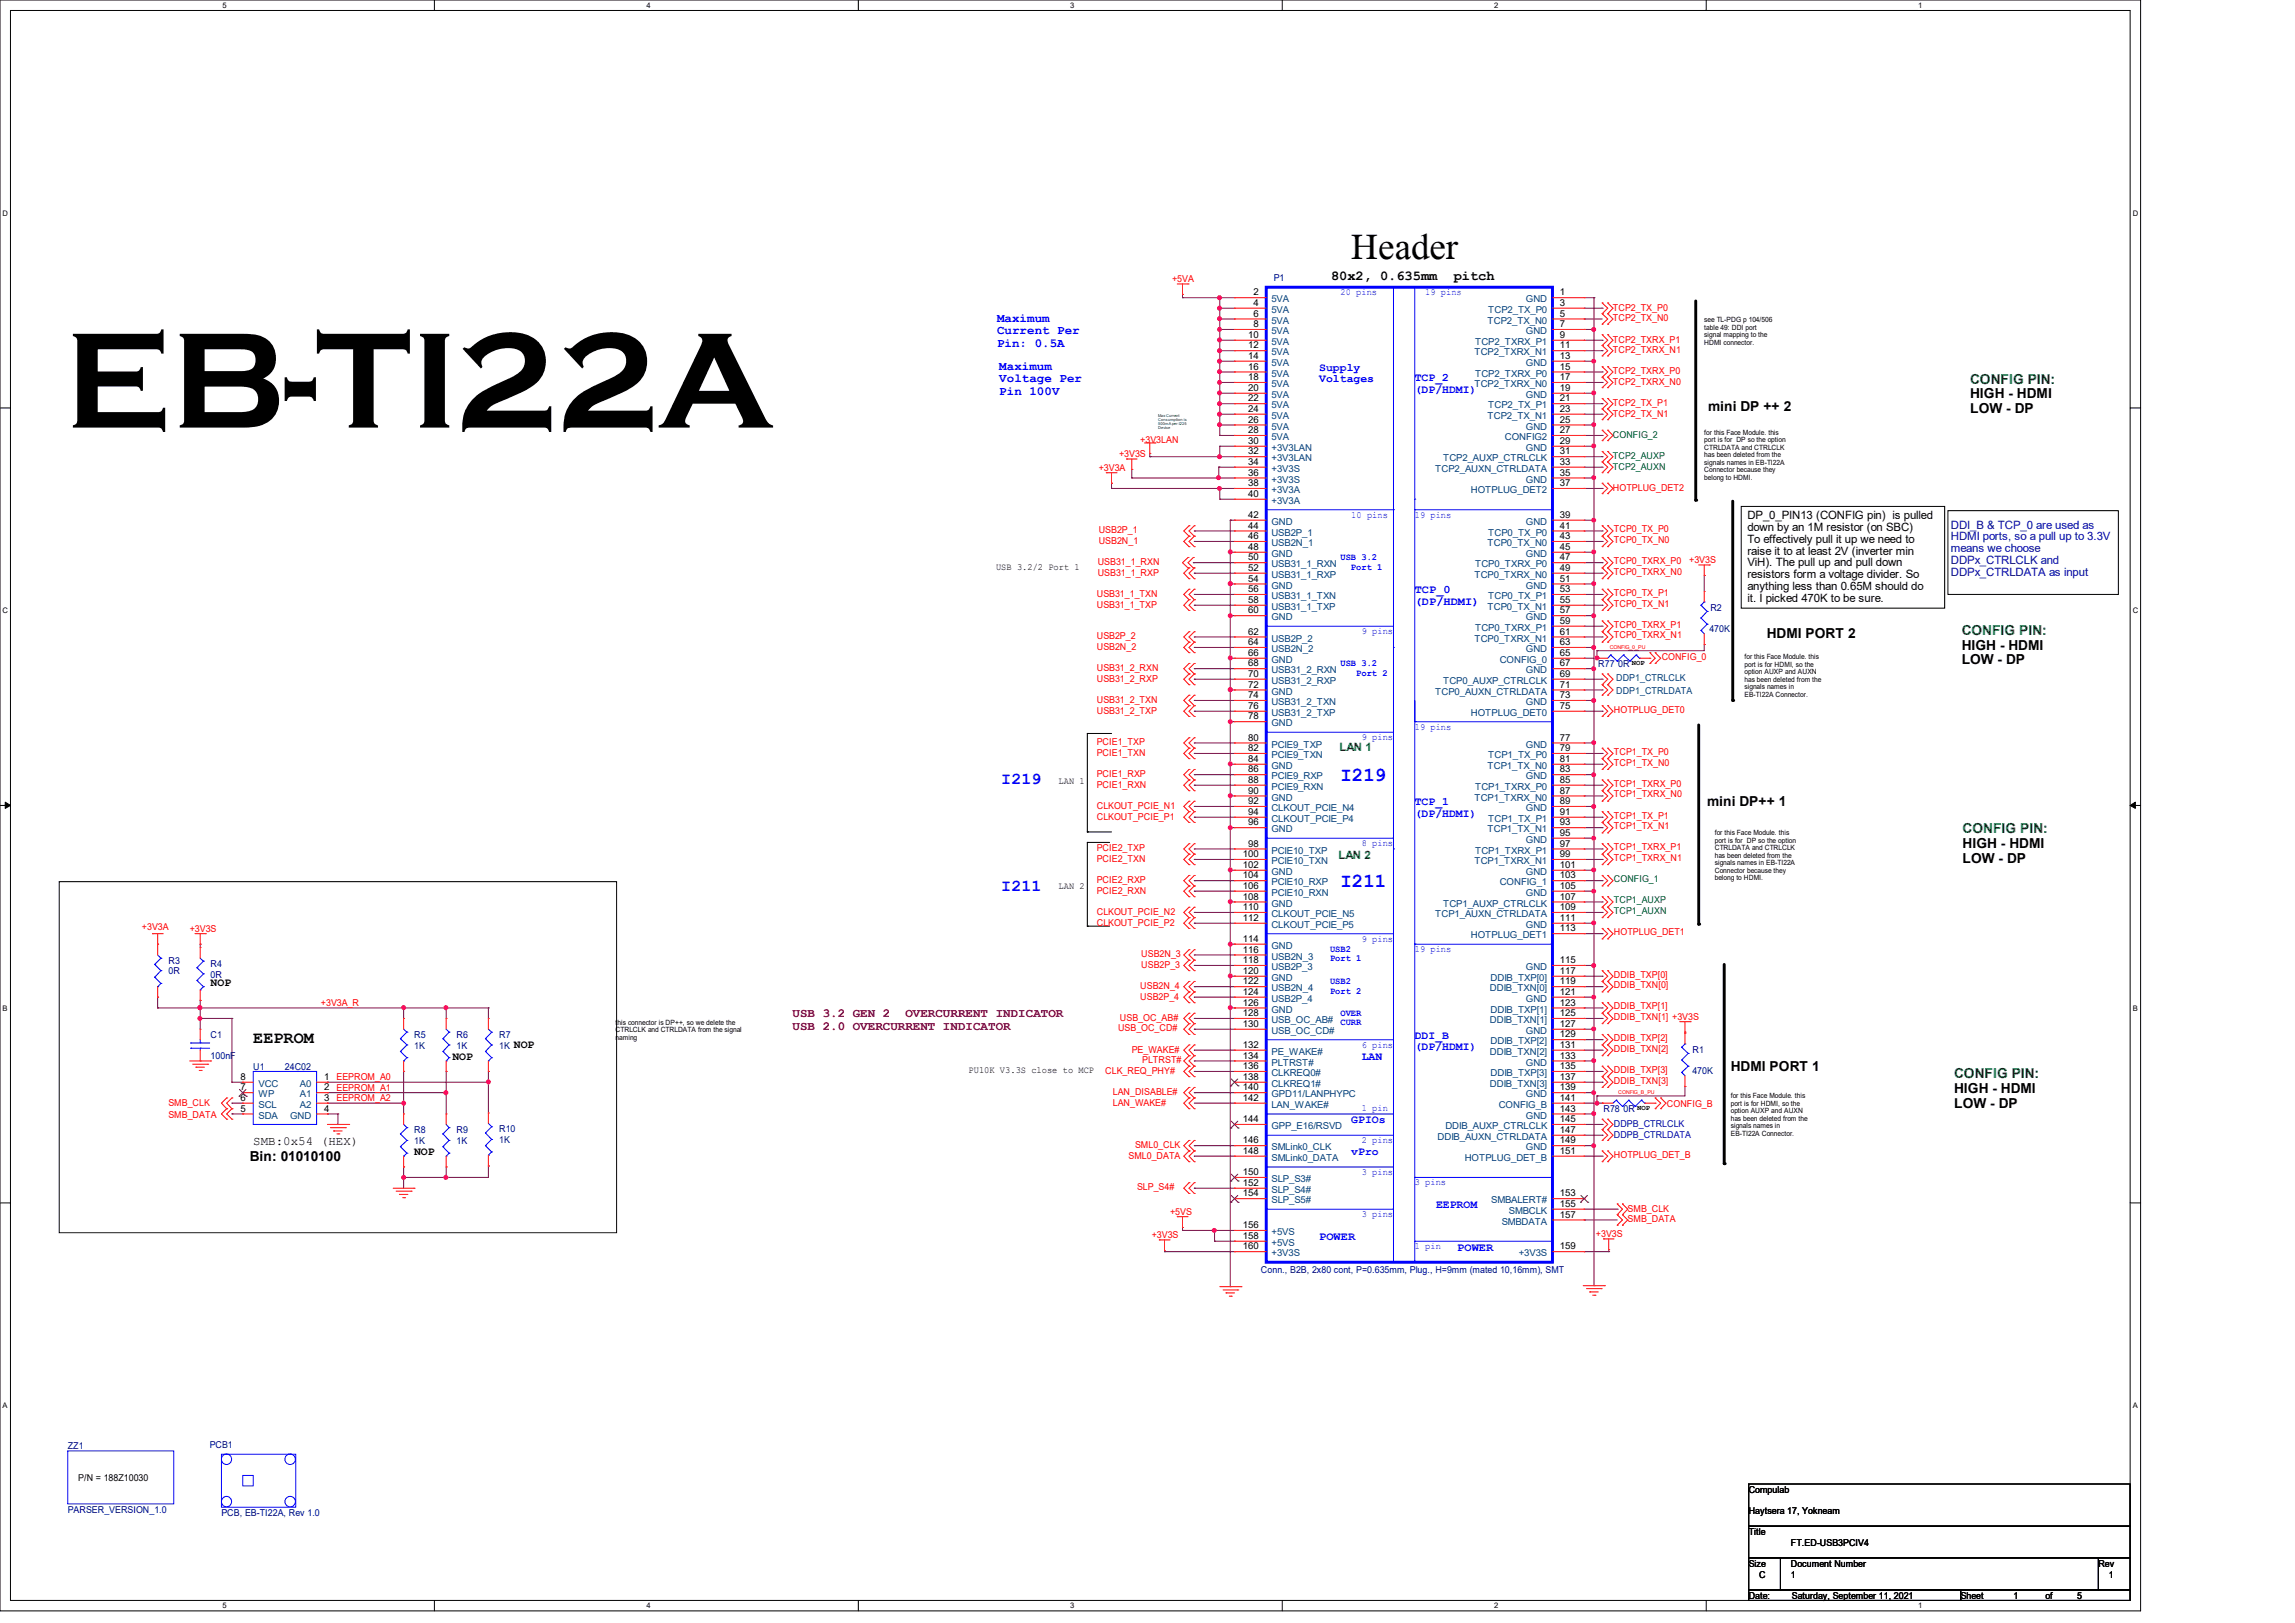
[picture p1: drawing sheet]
<svg xmlns="http://www.w3.org/2000/svg" width="297mm" height="210mm" viewBox="0 0 297 210" stroke-linecap="round" stroke-linejoin="round" font-family="sans-serif">
<defs><g id="words">
<text font-size="18.2" x="8.3" y="55.3">EB-TI22A</text>
<text font-size="4.8" x="174.9" y="33.5">Header</text>
<g font-size="2.6" fill="#00f">
<text x="173.5" y="101">I219</text>
<text x="173.5" y="114.7">I211</text>
</g>
<g font-size="2.2" fill="#00f">
<text x="129.6" y="101.5">I219</text>
<text x="129.6" y="115.3">I211</text>
</g>
<text font-size="2.2" x="32.8" y="135">EEPROM</text>
<g font-size="1.8">
<text x="172.3" y="36.2">80x2, 0.635mm</text>
<text x="188.1" y="36.2">pitch</text>
<text x="221.1" y="53.2">mini DP ++ 2</text>
<text x="255" y="51.6">HIGH - HDMI</text>
<text x="255" y="53.5">LOW - DP</text>
<text x="228.6" y="82.5">HDMI PORT 2</text>
<text x="253.9" y="84.1">HIGH - HDMI</text>
<text x="253.9" y="86">LOW - DP</text>
<text x="220.9" y="104.4">mini DP++ 1</text>
<text x="254" y="109.7">HIGH - HDMI</text>
<text x="254" y="111.6">LOW - DP</text>
<text x="224" y="138.6">HDMI PORT 1</text>
<text x="252.9" y="141.4">HIGH - HDMI</text>
<text x="252.9" y="143.3">LOW - DP</text>
<text x="32.3" y="150.2">Bin: 01010100</text>
</g>
<g font-size="1.8" fill="#008000">
<text x="255" y="49.7">CONFIG PIN:</text>
<text x="253.9" y="82.1">CONFIG PIN:</text>
<text x="254" y="107.8">CONFIG PIN:</text>
<text x="252.9" y="139.5">CONFIG PIN:</text>
</g>
<g font-size="1.6" fill="#00f">
<text x="129" y="41.7">Maximum</text>
<text x="129" y="43.3">Current Per</text>
<text x="129" y="44.9">Pin: 0.5A</text>
<text x="129.3" y="47.8">Maximum</text>
<text x="129.3" y="49.4">Voltage Per</text>
<text x="129.3" y="51.1">Pin 100V</text>
</g>
<g font-size="1.6" fill="#800000">
<text x="102.6" y="131.7">USB 3.2 GEN 2</text>
<text x="117.2" y="131.7">OVERCURRENT INDICATOR</text>
<text x="102.6" y="133.3">USB 2.0 OVERCURRENT INDICATOR</text>
</g>
<text font-size="1.6" x="32.8" y="148.2">SMB:0x54 (HEX)</text>
<g font-size="1.5" fill="#00f">
<text x="170.7" y="48">Supply</text>
<text x="170.7" y="49.4">Voltages</text>
<text x="183.1" y="49.4">TCP_2</text>
<text x="183.1" y="50.8">(DP/HDMI)</text>
<text x="183.1" y="76.8">TCP_0</text>
<text x="183.1" y="78.3">(DP/HDMI)</text>
<text x="183.1" y="104.2">TCP_1</text>
<text x="183.1" y="105.7">(DP/HDMI)</text>
<text x="176.2" y="137.1">LAN</text>
<text x="183.1" y="134.4">DDI_B</text>
<text x="183.1" y="135.9">(DP/HDMI)</text>
<text x="174.9" y="145.4">GPIOs</text>
<text x="174.9" y="149.5">vPro</text>
<text x="170.7" y="160.4">POWER</text>
<text x="185.8" y="156.3">EEPROM</text>
<text x="188.6" y="161.8">POWER</text>
</g>
<g font-size="1.5">
<text x="226.1" y="67.2">DP_0_PIN13 (CONFIG pin) is pulled</text>
<text x="226.1" y="68.7">down by an 1M resistor (on SBC)</text>
<text x="226.1" y="70.2">To effectively pull it up we need to</text>
<text x="226.1" y="71.8">raise it to at least 2V (inverter min</text>
<text x="226.1" y="73.3">ViH). The pull up and pull down</text>
<text x="226.1" y="74.8">resistors form a voltage divider. So</text>
<text x="226.1" y="76.3">anything less than 0.65M should do</text>
<text x="226.1" y="77.9">it. I picked 470K to be sure.</text>
<text x="27.3" y="127.6">NOP</text>
<text x="58.5" y="137.1">NOP</text>
<text x="66.5" y="135.6">NOP</text>
<text x="53.6" y="149.5">NOP</text>
</g>
<g font-size="1.5" fill="#0000a0">
<text x="252.5" y="68.4">DDI_B &amp; TCP_0 are used as</text>
<text x="252.5" y="69.9">HDMI ports, so a pull up to 3.3V</text>
<text x="252.5" y="71.5">means we choose</text>
<text x="252.5" y="73">DDPx_CTRLCLK and</text>
<text x="252.5" y="74.5">DDPx_CTRLDATA as input</text>
</g>
<g font-size="1.5" fill="#008000">
<text x="173.4" y="97.2">LAN 1</text>
<text x="173.2" y="111.2">LAN 2</text>
</g>
<g font-size="1.2" fill="#f00">
<text x="151.7" y="36.5">+5VA</text>
<text x="208.7" y="41.6">TCP2_TX_N0</text>
<text x="208.7" y="40.2">TCP2_TX_P0</text>
<text x="208.7" y="44.3">TCP2_TXRX_P1</text>
<text x="208.7" y="45.7">TCP2_TXRX_N1</text>
<text x="208.7" y="53.9">TCP2_TX_N1</text>
<text x="208.7" y="52.6">TCP2_TX_P1</text>
<text x="208.7" y="49.8">TCP2_TXRX_N0</text>
<text x="208.7" y="48.4">TCP2_TXRX_P0</text>
<text x="144.8" y="59.1">+3V3S</text>
<text x="147.6" y="57.4">+3V3LAN</text>
<text x="142.2" y="60.9">+3V3A</text>
<text x="208.7" y="63.5">HOTPLUG_DET2</text>
<text x="142.2" y="69">USB2P_1</text>
<text x="142.2" y="70.4">USB2N_1</text>
<text x="208.9" y="70.3">TCP0_TX_N0</text>
<text x="208.9" y="68.9">TCP0_TX_P0</text>
<text x="141.9" y="77.3">USB31_1_TXN</text>
<text x="142.1" y="73.2">USB31_1_RXN</text>
<text x="142.1" y="74.5">USB31_1_RXP</text>
<text x="208.9" y="74.4">TCP0_TXRX_N0</text>
<text x="208.9" y="73">TCP0_TXRX_P0</text>
<text x="208.9" y="77.1">TCP0_TX_P1</text>
<text x="218.6" y="72.9">+3V3S</text>
<text x="141.9" y="82.7">USB2P_2</text>
<text x="141.9" y="78.6">USB31_1_TXP</text>
<text x="208.9" y="81.2">TCP0_TXRX_P1</text>
<text x="208.9" y="82.6">TCP0_TXRX_N1</text>
<text x="208.9" y="78.5">TCP0_TX_N1</text>
<text x="141.9" y="86.9">USB31_2_RXN</text>
<text x="141.9" y="88.2">USB31_2_RXP</text>
<text x="141.9" y="84.1">USB2N_2</text>
<text x="215" y="85.3">CONFIG_0</text>
<text x="141.9" y="91">USB31_2_TXN</text>
<text x="141.9" y="92.3">USB31_2_TXP</text>
<text x="208.9" y="92.2">HOTPLUG_DET0</text>
<text x="141.9" y="96.4">PCIE1_TXP</text>
<text x="141.9" y="97.8">PCIE1_TXN</text>
<text x="141.9" y="100.6">PCIE1_RXP</text>
<text x="141.9" y="101.9">PCIE1_RXN</text>
<text x="208.9" y="97.7">TCP1_TX_P0</text>
<text x="208.9" y="99.1">TCP1_TX_N0</text>
<text x="208.9" y="101.8">TCP1_TXRX_P0</text>
<text x="141.9" y="104.7">CLKOUT_PCIE_N1</text>
<text x="141.9" y="106">CLKOUT_PCIE_P1</text>
<text x="208.9" y="107.3">TCP1_TX_N1</text>
<text x="208.9" y="103.2">TCP1_TXRX_N0</text>
<text x="208.9" y="105.9">TCP1_TX_P1</text>
<text x="141.9" y="110.2">PCIE2_TXP</text>
<text x="141.9" y="111.5">PCIE2_TXN</text>
<text x="208.9" y="110">TCP1_TXRX_P1</text>
<text x="208.9" y="111.4">TCP1_TXRX_N1</text>
<text x="141.9" y="114.3">PCIE2_RXP</text>
<text x="141.9" y="115.7">PCIE2_RXN</text>
<text x="141.9" y="118.4">CLKOUT_PCIE_N2</text>
<text x="141.9" y="119.8">CLKOUT_PCIE_P2</text>
<text x="18.4" y="120.3">+3V3A</text>
<text x="24.6" y="120.6">+3V3S</text>
<text x="147.7" y="123.9">USB2N_3</text>
<text x="147.7" y="125.3">USB2P_3</text>
<text x="208.9" y="121">HOTPLUG_DET1</text>
<text x="41.5" y="130.2">+3V3A_R</text>
<text x="147.6" y="128">USB2N_4</text>
<text x="147.6" y="129.4">USB2P_4</text>
<text x="208.9" y="126.5">DDIB_TXP[0]</text>
<text x="208.9" y="127.8">DDIB_TXN[0]</text>
<text x="208.9" y="130.6">DDIB_TXP[1]</text>
<text x="208.9" y="132">DDIB_TXN[1] +3V3S</text>
<text x="144.7" y="133.5">USB_OC_CD#</text>
<text x="144.9" y="132.1">USB_OC_AB#</text>
<text x="146.5" y="136.2">PE_WAKE#</text>
<text x="147.8" y="137.6">PLTRST#</text>
<text x="208.9" y="134.7">DDIB_TXP[2]</text>
<text x="208.9" y="136.1">DDIB_TXN[2]</text>
<text x="21.8" y="143.1">SMB_CLK</text>
<text x="43.6" y="139.8">EEPROM_A0</text>
<text x="43.6" y="141.1">EEPROM_A1</text>
<text x="43.6" y="142.5">EEPROM_A2</text>
<text x="143" y="139">CLK_REQ_PHY#</text>
<text x="144" y="141.7">LAN_DISABLE#</text>
<text x="144" y="143.1">LAN_WAKE#</text>
<text x="208.9" y="138.9">DDIB_TXP[3]</text>
<text x="208.9" y="140.2">DDIB_TXN[3]</text>
<text x="215.7" y="143.2">CONFIG_B</text>
<text x="21.8" y="144.6">SMB_DATA</text>
<text x="146" y="149.9">SML0_DATA</text>
<text x="146.9" y="148.6">SML0_CLK</text>
<text x="208.9" y="149.8">HOTPLUG_DET_B</text>
<text x="147.1" y="154">SLP_S4#</text>
<text x="149.1" y="160.2">+3V3S</text>
<text x="151.4" y="157.2">+5VS</text>
<text x="206.5" y="160.1">+3V3S</text>
<text x="210.6" y="156.8">SMB_CLK</text>
<text x="210.6" y="158.2">SMB_DATA</text>
</g>
<g font-size="1.2">
<text x="162.2" y="39.6">4</text>
<text x="162.2" y="41">6</text>
<text x="162.2" y="38.2">2</text>
<text x="201.9" y="39.6">3</text>
<text x="201.9" y="41">5</text>
<text x="201.9" y="38.2">1</text>
<text x="161.5" y="45.1">12</text>
<text x="161.5" y="46.4">14</text>
<text x="161.5" y="47.8">16</text>
<text x="161.5" y="43.7">10</text>
<text x="162.2" y="42.3">8</text>
<text x="201.9" y="46.4">13</text>
<text x="201.9" y="42.3">7</text>
<text x="201.9" y="43.7">9</text>
<text x="201.9" y="45.1">11</text>
<text x="201.9" y="47.8">15</text>
<text x="161.5" y="53.3">24</text>
<text x="161.5" y="49.2">18</text>
<text x="161.5" y="50.6">20</text>
<text x="161.5" y="51.9">22</text>
<text x="201.9" y="49.2">17</text>
<text x="201.9" y="50.6">19</text>
<text x="201.9" y="53.3">23</text>
<text x="201.9" y="51.9">21</text>
<text x="161.5" y="58.8">32</text>
<text x="161.5" y="54.7">26</text>
<text x="161.5" y="56">28</text>
<text x="161.5" y="57.4">30</text>
<text x="201.9" y="54.7">25</text>
<text x="201.9" y="56">27</text>
<text x="201.9" y="58.8">31</text>
<text x="201.9" y="57.4">29</text>
<text x="161.5" y="62.9">38</text>
<text x="161.5" y="64.3">40</text>
<text x="161.5" y="61.6">36</text>
<text x="161.5" y="60.2">34</text>
<text x="201.9" y="61.6">35</text>
<text x="201.9" y="62.9">37</text>
<text x="201.9" y="60.2">33</text>
<text x="161.5" y="68.4">44</text>
<text x="161.5" y="69.8">46</text>
<text x="161.5" y="71.2">48</text>
<text x="161.5" y="67">42</text>
<text x="201.9" y="68.4">41</text>
<text x="201.9" y="67">39</text>
<text x="201.9" y="71.2">45</text>
<text x="201.9" y="69.8">43</text>
<text x="128.9" y="73.7">USB 3.2/2 Port 1</text>
<text x="161.5" y="72.5">50</text>
<text x="161.5" y="73.9">52</text>
<text x="161.5" y="76.6">56</text>
<text x="161.5" y="75.3">54</text>
<text x="201.9" y="72.5">47</text>
<text x="201.9" y="73.9">49</text>
<text x="201.9" y="75.3">51</text>
<text x="201.9" y="76.6">53</text>
<text x="161.5" y="78">58</text>
<text x="161.5" y="82.1">62</text>
<text x="161.5" y="83.5">64</text>
<text x="161.5" y="79.4">60</text>
<text x="201.9" y="78">55</text>
<text x="201.9" y="79.4">57</text>
<text x="201.9" y="82.1">61</text>
<text x="201.9" y="80.7">59</text>
<text x="201.9" y="83.5">63</text>
<text x="161.5" y="86.2">68</text>
<text x="161.5" y="87.6">70</text>
<text x="161.5" y="89">72</text>
<text x="161.5" y="84.9">66</text>
<text x="201.9" y="87.6">69</text>
<text x="201.9" y="89">71</text>
<text x="201.9" y="84.9">65</text>
<text x="201.9" y="86.2">67</text>
<text x="161.5" y="90.3">74</text>
<text x="161.5" y="91.7">76</text>
<text x="161.5" y="95.8">80</text>
<text x="161.5" y="93.1">78</text>
<text x="201.9" y="90.3">73</text>
<text x="201.9" y="91.7">75</text>
<text x="201.9" y="95.8">77</text>
<text x="137" y="101.4">LAN 1</text>
<text x="161.5" y="99.9">86</text>
<text x="161.5" y="101.3">88</text>
<text x="161.5" y="97.2">82</text>
<text x="161.5" y="98.6">84</text>
<text x="201.9" y="97.2">79</text>
<text x="201.9" y="98.6">81</text>
<text x="201.9" y="101.3">85</text>
<text x="201.9" y="99.9">83</text>
<text x="161.5" y="104.1">92</text>
<text x="161.5" y="105.5">94</text>
<text x="161.5" y="106.8">96</text>
<text x="161.5" y="102.7">90</text>
<text x="201.9" y="102.7">87</text>
<text x="201.9" y="105.5">91</text>
<text x="201.9" y="106.8">93</text>
<text x="201.9" y="104.1">89</text>
<text x="160.9" y="113.7">104</text>
<text x="160.9" y="110.9">100</text>
<text x="160.9" y="112.3">102</text>
<text x="161.5" y="109.6">98</text>
<text x="201.9" y="109.6">97</text>
<text x="201.9" y="110.9">99</text>
<text x="201.9" y="112.3">101</text>
<text x="201.9" y="108.2">95</text>
<text x="201.9" y="113.7">103</text>
<text x="137" y="115">LAN 2</text>
<text x="160.9" y="115">106</text>
<text x="160.9" y="117.8">110</text>
<text x="160.9" y="119.2">112</text>
<text x="160.9" y="116.4">108</text>
<text x="201.9" y="116.4">107</text>
<text x="201.9" y="117.8">109</text>
<text x="201.9" y="119.2">111</text>
<text x="201.9" y="115">105</text>
<text x="160.9" y="124.6">118</text>
<text x="160.9" y="123.3">116</text>
<text x="160.9" y="121.9">114</text>
<text x="201.9" y="120.5">113</text>
<text x="201.9" y="124.6">115</text>
<text x="160.9" y="128.7">124</text>
<text x="160.9" y="127.4">122</text>
<text x="160.9" y="126">120</text>
<text x="160.9" y="131.5">128</text>
<text x="160.9" y="130.1">126</text>
<text x="201.9" y="126">117</text>
<text x="201.9" y="127.4">119</text>
<text x="201.9" y="128.7">121</text>
<text x="201.9" y="130.1">123</text>
<text x="201.9" y="131.5">125</text>
<text x="160.9" y="135.6">132</text>
<text x="160.9" y="137">134</text>
<text x="160.9" y="132.9">130</text>
<text x="201.9" y="132.9">127</text>
<text x="201.9" y="134.2">129</text>
<text x="201.9" y="135.6">131</text>
<text x="201.9" y="137">133</text>
<text x="31.1" y="143.8">5</text>
<text x="31.1" y="142.5">6</text>
<text x="31.1" y="141.1">7</text>
<text x="31.1" y="139.7">8</text>
<text x="42" y="139.7">1</text>
<text x="42" y="141.1">2</text>
<text x="42" y="142.5">3</text>
<text x="42" y="143.8">4</text>
<text x="125.4" y="138.9">PU10K V3.3S close to MCP</text>
<text x="160.9" y="138.3">136</text>
<text x="160.9" y="139.7">138</text>
<text x="160.9" y="141.1">140</text>
<text x="160.9" y="142.5">142</text>
<text x="201.9" y="138.3">135</text>
<text x="201.9" y="139.7">137</text>
<text x="201.9" y="143.8">143</text>
<text x="201.9" y="142.5">141</text>
<text x="201.9" y="141.1">139</text>
<text x="160.9" y="145.2">144</text>
<text x="160.9" y="148">146</text>
<text x="160.9" y="149.3">148</text>
<text x="201.9" y="145.2">145</text>
<text x="201.9" y="146.6">147</text>
<text x="201.9" y="149.3">151</text>
<text x="201.9" y="148">149</text>
<text x="160.9" y="152.1">150</text>
<text x="160.9" y="153.5">152</text>
<text x="160.9" y="154.8">154</text>
<text x="201.9" y="154.8">153</text>
<text x="160.9" y="158.9">156</text>
<text x="160.9" y="160.3">158</text>
<text x="160.9" y="161.7">160</text>
<text x="201.9" y="156.2">155</text>
<text x="201.9" y="157.6">157</text>
<text x="201.9" y="161.7">159</text>
<text x="10.1" y="191.6">P/N = 188Z10030</text>
<text x="226.3" y="193.2">Compulab</text>
<text x="226.3" y="195.9">Haytsera 17, Yokneam</text>
<text x="226.3" y="198.6">Title</text>
<text x="226.3" y="202.7">Size</text>
<text x="231.8" y="200">FT.ED-USB3PCIV4</text>
<text x="231.8" y="202.7">Document Number</text>
<text x="271.6" y="202.7">Rev</text>
<text x="226.3" y="206.9">Date:</text>
<text x="227.7" y="204.1">C</text>
<text x="231.8" y="204.1">1</text>
<text x="231.9" y="206.9">Saturday, September 11, 2021</text>
<text x="253.7" y="206.9">Sheet</text>
<text x="260.6" y="206.9">1</text>
<text x="264.7" y="206.9">of</text>
<text x="268.8" y="206.9">5</text>
<text x="272.9" y="204.1">1</text>
</g>
<g font-size="1.2" fill="#004080">
<text x="164.5" y="40.5">5VA</text>
<text x="164.5" y="41.9">5VA</text>
<text x="164.5" y="39.1">5VA</text>
<text x="192.5" y="41.9">TCP2_TX_N0</text>
<text x="192.6" y="40.5">TCP2_TX_P0</text>
<text x="197.5" y="39.1">GND</text>
<text x="164.5" y="46">5VA</text>
<text x="164.5" y="47.3">5VA</text>
<text x="164.5" y="43.2">5VA</text>
<text x="164.5" y="44.6">5VA</text>
<text x="190.8" y="46">TCP2_TXRX_N1</text>
<text x="190.9" y="44.6">TCP2_TXRX_P1</text>
<text x="197.5" y="47.3">GND</text>
<text x="197.5" y="43.2">GND</text>
<text x="164.5" y="48.7">5VA</text>
<text x="164.5" y="50.1">5VA</text>
<text x="164.5" y="51.5">5VA</text>
<text x="164.5" y="52.8">5VA</text>
<text x="190.8" y="50.1">TCP2_TXRX_N0</text>
<text x="190.9" y="48.7">TCP2_TXRX_P0</text>
<text x="192.6" y="52.8">TCP2_TX_P1</text>
<text x="197.5" y="51.5">GND</text>
<text x="164.5" y="54.2">5VA</text>
<text x="164.5" y="59.7">+3V3LAN</text>
<text x="164.5" y="55.6">5VA</text>
<text x="164.5" y="56.9">5VA</text>
<text x="164.5" y="58.3">+3V3LAN</text>
<text x="186.8" y="59.7">TCP2_AUXP_CTRLCLK</text>
<text x="192.5" y="54.2">TCP2_TX_N1</text>
<text x="194.8" y="56.9">CONFIG2</text>
<text x="197.5" y="55.6">GND</text>
<text x="197.5" y="58.3">GND</text>
<text x="164.5" y="63.8">+3V3A</text>
<text x="164.5" y="65.2">+3V3A</text>
<text x="164.5" y="62.4">+3V3S</text>
<text x="164.5" y="61">+3V3S</text>
<text x="185.8" y="61">TCP2_AUXN_CTRLDATA</text>
<text x="190.4" y="63.8">HOTPLUG_DET2</text>
<text x="197.5" y="62.4">GND</text>
<text x="164.5" y="69.3">USB2P_1</text>
<text x="164.5" y="70.7">USB2N_1</text>
<text x="164.5" y="67.9">GND</text>
<text x="192.5" y="70.7">TCP0_TX_N0</text>
<text x="192.6" y="69.3">TCP0_TX_P0</text>
<text x="197.5" y="67.9">GND</text>
<text x="164.5" y="73.4">USB31_1_RXN</text>
<text x="164.5" y="74.8">USB31_1_RXP</text>
<text x="164.5" y="77.5">USB31_1_TXN</text>
<text x="164.5" y="76.2">GND</text>
<text x="164.5" y="72.1">GND</text>
<text x="190.8" y="74.8">TCP0_TXRX_N0</text>
<text x="190.9" y="73.4">TCP0_TXRX_P0</text>
<text x="192.6" y="77.5">TCP0_TX_P1</text>
<text x="197.5" y="76.2">GND</text>
<text x="197.5" y="72.1">GND</text>
<text x="164.5" y="78.9">USB31_1_TXP</text>
<text x="164.5" y="83">USB2P_2</text>
<text x="164.5" y="80.3">GND</text>
<text x="190.8" y="83">TCP0_TXRX_N1</text>
<text x="190.9" y="81.6">TCP0_TXRX_P1</text>
<text x="192.5" y="78.9">TCP0_TX_N1</text>
<text x="197.5" y="80.3">GND</text>
<text x="164.5" y="84.4">USB2N_2</text>
<text x="164.5" y="87.1">USB31_2_RXN</text>
<text x="164.5" y="88.5">USB31_2_RXP</text>
<text x="164.5" y="89.9">GND</text>
<text x="164.5" y="85.8">GND</text>
<text x="185.8" y="89.9">TCP0_AUXN_CTRLDATA</text>
<text x="186.8" y="88.5">TCP0_AUXP_CTRLCLK</text>
<text x="194.1" y="85.8">CONFIG_0</text>
<text x="197.5" y="84.4">GND</text>
<text x="197.5" y="87.1">GND</text>
<text x="209.2" y="89.7">DDP1_CTRLDATA</text>
<text x="209.2" y="88.1">DDP1_CTRLCLK</text>
<text x="164.5" y="91.2">USB31_2_TXN</text>
<text x="164.5" y="92.6">USB31_2_TXP</text>
<text x="164.5" y="94">GND</text>
<text x="190.4" y="92.6">HOTPLUG_DET0</text>
<text x="197.5" y="91.2">GND</text>
<text x="164.5" y="100.8">PCIE9_RXP</text>
<text x="164.5" y="96.7">PCIE9_TXP</text>
<text x="164.5" y="98.1">PCIE9_TXN</text>
<text x="164.5" y="99.5">GND</text>
<text x="192.5" y="99.5">TCP1_TX_N0</text>
<text x="192.6" y="98.1">TCP1_TX_P0</text>
<text x="197.5" y="100.8">GND</text>
<text x="197.5" y="96.7">GND</text>
<text x="164.5" y="102.2">PCIE9_RXN</text>
<text x="164.5" y="104.9">CLKOUT_PCIE_N4</text>
<text x="164.5" y="106.3">CLKOUT_PCIE_P4</text>
<text x="164.5" y="107.7">GND</text>
<text x="164.5" y="103.6">GND</text>
<text x="190.8" y="103.6">TCP1_TXRX_N0</text>
<text x="190.9" y="102.2">TCP1_TXRX_P0</text>
<text x="192.5" y="107.7">TCP1_TX_N1</text>
<text x="192.6" y="106.3">TCP1_TX_P1</text>
<text x="197.5" y="104.9">GND</text>
<text x="164.5" y="110.4">PCIE10_TXP</text>
<text x="164.5" y="111.8">PCIE10_TXN</text>
<text x="164.5" y="113.2">GND</text>
<text x="190.8" y="111.8">TCP1_TXRX_N1</text>
<text x="190.9" y="110.4">TCP1_TXRX_P1</text>
<text x="197.5" y="113.2">GND</text>
<text x="197.5" y="109">GND</text>
<text x="164.5" y="114.6">PCIE10_RXP</text>
<text x="164.5" y="115.9">PCIE10_RXN</text>
<text x="164.5" y="118.7">CLKOUT_PCIE_N5</text>
<text x="164.5" y="117.3">GND</text>
<text x="185.8" y="118.7">TCP1_AUXN_CTRLDATA</text>
<text x="186.8" y="117.3">TCP1_AUXP_CTRLCLK</text>
<text x="194.1" y="114.6">CONFIG_1</text>
<text x="197.5" y="115.9">GND</text>
<text x="164.5" y="120.1">CLKOUT_PCIE_P5</text>
<text x="164.5" y="125.5">USB2P_3</text>
<text x="164.5" y="124.2">USB2N_3</text>
<text x="164.5" y="122.8">GND</text>
<text x="190.4" y="121.4">HOTPLUG_DET1</text>
<text x="197.5" y="120.1">GND</text>
<text x="197.5" y="125.5">GND</text>
<text x="164.5" y="129.6">USB2P_4</text>
<text x="164.5" y="128.3">USB2N_4</text>
<text x="164.5" y="126.9">GND</text>
<text x="164.5" y="131">GND</text>
<text x="192.8" y="128.3">DDIB_TXN[0]</text>
<text x="192.9" y="126.9">DDIB_TXP[0]</text>
<text x="192.9" y="131">DDIB_TXP[1]</text>
<text x="197.5" y="129.6">GND</text>
<text x="164.5" y="136.5">PE_WAKE#</text>
<text x="164.5" y="137.9">PLTRST#</text>
<text x="164.5" y="132.4">USB_OC_AB#</text>
<text x="164.5" y="133.8">USB_OC_CD#</text>
<text x="192.8" y="132.4">DDIB_TXN[1]</text>
<text x="192.8" y="136.5">DDIB_TXN[2]</text>
<text x="192.9" y="135.1">DDIB_TXP[2]</text>
<text x="197.5" y="133.8">GND</text>
<text x="197.5" y="137.9">GND</text>
<text x="33.4" y="143.3">SCL</text>
<text x="33.4" y="142">WP</text>
<text x="33.4" y="140.6">VCC</text>
<text x="38.8" y="140.6">A0</text>
<text x="38.8" y="142">A1</text>
<text x="38.8" y="143.3">A2</text>
<text x="164.5" y="139.2">CLKREQ0#</text>
<text x="164.5" y="140.6">CLKREQ1#</text>
<text x="164.5" y="142">GPD11/LANPHYPC</text>
<text x="164.5" y="143.3">LAN_WAKE#</text>
<text x="192.8" y="140.6">DDIB_TXN[3]</text>
<text x="192.9" y="139.2">DDIB_TXP[3]</text>
<text x="194" y="143.3">CONFIG_B</text>
<text x="197.5" y="142">GND</text>
<text x="33.4" y="144.7">SDA</text>
<text x="37.5" y="144.7">GND</text>
<text x="164.5" y="146.1">GPP_E16/RSVD</text>
<text x="164.5" y="148.8">SMLink0_CLK</text>
<text x="186" y="147.5">DDIB_AUXN_CTRLDATA</text>
<text x="187.1" y="146.1">DDIB_AUXP_CTRLCLK</text>
<text x="197.5" y="144.7">GND</text>
<text x="197.5" y="148.8">GND</text>
<text x="164.5" y="152.9">SLP_S3#</text>
<text x="164.5" y="154.3">SLP_S4#</text>
<text x="164.5" y="155.7">SLP_S5#</text>
<text x="164.5" y="150.2">SMLink0_DATA</text>
<text x="189.6" y="150.2">HOTPLUG_DET_B</text>
<text x="193" y="155.7">SMBALERT#</text>
<text x="164.5" y="159.8">+5VS</text>
<text x="164.5" y="161.2">+5VS</text>
<text x="194.3" y="158.5">SMBDATA</text>
<text x="195.3" y="157.1">SMBCLK</text>
<text x="164.5" y="162.6">+3V3S</text>
<text x="196.5" y="162.6">+3V3S</text>
</g>
<g font-size="1.2" fill="#000080">
<text x="164.8" y="36.4">P1</text>
<text x="221.2" y="81.8">470K</text>
<text x="221.4" y="79">R2</text>
<text x="206.8" y="86.3">R77 0R</text>
<text x="21.8" y="124.7">R3</text>
<text x="27.3" y="125.1">R4</text>
<text x="21.8" y="126.1">0R</text>
<text x="27.3" y="126.5">0R</text>
<text x="27.3" y="134.3">C1</text>
<text x="27.3" y="137">100nF</text>
<text x="53.6" y="134.3">R5</text>
<text x="53.6" y="135.7">1K</text>
<text x="59.1" y="134.3">R6</text>
<text x="59.1" y="135.7">1K</text>
<text x="64.6" y="134.3">R7</text>
<text x="64.6" y="135.7">1K</text>
<text x="219" y="136.2">R1</text>
<text x="32.8" y="138.4">U1</text>
<text x="36.9" y="138.4">24C02</text>
<text x="207.5" y="143.9">R78 0R</text>
<text x="219" y="139">470K</text>
<text x="53.6" y="146.6">R8</text>
<text x="53.6" y="148">1K</text>
<text x="59.1" y="146.6">R9</text>
<text x="59.1" y="148">1K</text>
<text x="64.6" y="146.5">R10</text>
<text x="64.6" y="147.9">1K</text>
<text x="163.2" y="164.8">Conn., B2B, 2x80 cont, P=0.635mm, Plug., H=9mm (mated 10,16mm), SMT</text>
<text x="8.8" y="187.5">ZZ1</text>
<text x="27.1" y="187.4">PCB1</text>
<text x="8.8" y="195.7">PARSER_VERSION_1.0</text>
<text x="28.7" y="196.2">PCB, EB-TI22A, Rev 1.0</text>
</g>
<g font-size="1.2" fill="#00f">
<text x="173.5" y="38.2">20 pins</text>
<text x="184.5" y="38.2">19 pins</text>
<text x="174.9" y="67">10 pins</text>
<text x="183.1" y="67">19 pins</text>
<text x="173.5" y="72.5">USB 3.2</text>
<text x="174.8" y="73.7">Port 1</text>
<text x="176.2" y="82">9 pins</text>
<text x="173.5" y="86.2">USB 3.2</text>
<text x="175.5" y="87.4">Port 2</text>
<text x="176.2" y="95.8">9 pins</text>
<text x="183.1" y="94.4">19 pins</text>
<text x="176.2" y="109.5">8 pins</text>
<text x="172.1" y="123.2">USB2</text>
<text x="172.1" y="124.4">Port 1</text>
<text x="176.2" y="121.8">9 pins</text>
<text x="183.1" y="123.2">19 pins</text>
<text x="172.1" y="127.3">USB2</text>
<text x="172.1" y="128.6">Port 2</text>
<text x="173.5" y="131.4">OVER</text>
<text x="173.5" y="132.7">CURR</text>
<text x="176.2" y="135.5">6 pins</text>
<text x="176.2" y="143.8">1 pin</text>
<text x="176.2" y="147.9">2 pins</text>
<text x="176.2" y="152">3 pins</text>
<text x="183.1" y="153.4">3 pins</text>
<text x="176.2" y="157.5">3 pins</text>
<text x="183.1" y="161.6">1 pin</text>
</g>
<g font-size="1.2" fill="#008000">
<text x="208.7" y="59.4">TCP2_AUXP</text>
<text x="208.7" y="56.7">CONFIG_2</text>
<text x="208.7" y="60.8">TCP2_AUXN</text>
<text x="208.9" y="118.3">TCP1_AUXN</text>
<text x="208.9" y="114.1">CONFIG_1</text>
<text x="208.9" y="116.9">TCP1_AUXP</text>
</g>
<g font-size="1.2" fill="#0000a0">
<text x="208.9" y="145.8">DDPB_CTRLCLK</text>
<text x="208.9" y="147.3">DDPB_CTRLDATA</text>
</g>
<g font-size="1">
<text x="28.8" y="1">5</text>
<text x="83.7" y="1">4</text>
<text x="138.5" y="1">3</text>
<text x="193.4" y="1">2</text>
<text x="248.2" y="1">1</text>
<text x=".3" y="27.9">D</text>
<text x="276" y="27.9">D</text>
<text x=".3" y="79.4">C</text>
<text x="276" y="79.4">C</text>
<text x=".3" y="130.8">B</text>
<text x="276" y="130.8">B</text>
<text x=".3" y="182.2">A</text>
<text x="276" y="182.2">A</text>
<text x="28.8" y="208.1">5</text>
<text x="83.7" y="208.1">4</text>
<text x="138.5" y="208.1">3</text>
<text x="193.4" y="208.1">2</text>
<text x="248.2" y="208.1">1</text>
</g>
<g font-size=".9">
<text x="220.6" y="41.7">see TL-PDG p 104/506</text>
<text x="220.6" y="42.7">table 49: DDI port</text>
<text x="220.6" y="43.6">signal mapping to the</text>
<text x="220.6" y="44.6">HDMI connector.</text>
<text x="220.6" y="56.3">for this Face Module. this</text>
<text x="220.6" y="57.2">port is for DP so the option</text>
<text x="220.6" y="58.2">CTRLDATA and CTRLCLK</text>
<text x="220.6" y="59.2">has been deleted from the</text>
<text x="220.6" y="60.2">signals names in EB-TI22A</text>
<text x="220.6" y="61.1">Connector because they</text>
<text x="220.6" y="62.1">belong to HDMI.</text>
<text x="211.2" y="86.1">NOP</text>
<text x="225.8" y="85.3">for this Face Module. this</text>
<text x="225.8" y="86.3">port is for HDMI, so the</text>
<text x="225.8" y="87.2">option AUXP and AUXN</text>
<text x="225.8" y="88.2">has been deleted from the</text>
<text x="225.8" y="89.2">signals names in</text>
<text x="225.8" y="90.2">EB-TI22A Connector.</text>
<text x="221.9" y="108.1">for this Face Module. this</text>
<text x="221.9" y="109">port is for DP so the option</text>
<text x="221.9" y="110">CTRLDATA and CTRLCLK</text>
<text x="221.9" y="111">has been deleted from the</text>
<text x="221.9" y="112">signals names in EB-TI22A</text>
<text x="221.9" y="112.9">Connector because they</text>
<text x="221.9" y="113.9">belong to HDMI.</text>
<text x="79.7" y="132.6">this connector is DP++, so we delete the</text>
<text x="79.7" y="133.6">CTRLCLK and CTRLDATA from the signal</text>
<text x="79.7" y="134.6">naming</text>
<text x="211.9" y="143.7">NOP</text>
<text x="224" y="142.1">for this Face Module. this</text>
<text x="224" y="143.1">port is for HDMI, so the</text>
<text x="224" y="144.1">option AUXP and AUXN</text>
<text x="224" y="145">has been deleted from the</text>
<text x="224" y="146">signals names in</text>
<text x="224" y="147">EB-TI22A Connector.</text>
</g>
<g font-size=".7" fill="#f00">
<text x="208.3" y="83.9">CONFIG_0_PU</text>
<text x="209.4" y="141.6">CONFIG_B_PU</text>
</g>
<g font-size=".5" fill="#008000">
<text x="149.9" y="54">Max Current</text>
<text x="149.9" y="54.5">Consumption is</text>
<text x="149.9" y="55">500mA per I225</text>
<text x="149.9" y="55.5">Device</text>
</g>
</g></defs>
<path d="M0 0h277v208.4h-277zM1.4 1.4h274.3v205.7h-274.3z" fill="none" stroke="#000" stroke-width=".13"/>
<g fill="#fff">
<path d="M28.8 .1h.5v1.1h-.5z"/>
<path d="M28.8 207.2h.5v1.1h-.5z"/>
</g>
<path d="M56.2 0v1.4M56.2 207.1v1.3" fill="none" stroke="#000" stroke-width=".13"/>
<g fill="#fff">
<path d="M83.7 .1h.5v1.1h-.5z"/>
<path d="M83.7 207.2h.5v1.1h-.5z"/>
</g>
<path d="M111.1 0v1.4M111.1 207.1v1.3" fill="none" stroke="#000" stroke-width=".13"/>
<g fill="#fff">
<path d="M138.5 .1h.6v1.1h-.6z"/>
<path d="M138.5 207.2h.6v1.1h-.6z"/>
</g>
<path d="M165.9 0v1.4M165.9 207.1v1.3" fill="none" stroke="#000" stroke-width=".13"/>
<g fill="#fff">
<path d="M193.4 .1h.5v1.1h-.5z"/>
<path d="M193.4 207.2h.5v1.1h-.5z"/>
</g>
<path d="M220.8 0v1.4M220.8 207.1v1.3" fill="none" stroke="#000" stroke-width=".13"/>
<g fill="#fff">
<path d="M248.2 .1h.6v1.1h-.6z"/>
<path d="M248.2 207.2h.6v1.1h-.6z"/>
<path d="M.3 27.1h.8v1.1h-.8z"/>
<path d="M276 27.1h.7v1.1h-.7z"/>
<path d="M.3 78.5h.8v1.1h-.8z"/>
<path d="M276 78.5h.7v1.1h-.7z"/>
</g>
<path d="M0 52.8h1.4M275.7 52.8h1.3" fill="none" stroke="#000" stroke-width=".13"/>
<g fill="#fff">
<path d="M.3 129.9h.7v1.1h-.7z"/>
<path d="M276 129.9h.6v1.1h-.6z"/>
</g>
<path d="M0 104.2h1.4M275.7 104.2h1.3" fill="none" stroke="#000" stroke-width=".13"/>
<path d="M.7 103.8l.7 .4-.7 .4zM275.7 104.2l.7-.4v.8z" fill="#000" stroke="#000" stroke-width=".13"/>
<g fill="#fff">
<path d="M.3 181.4h.7v1.1h-.7z"/>
<path d="M276 181.4h.6v1.1h-.6z"/>
</g>
<g fill="none" stroke="#000" stroke-width=".13">
<path d="M225.3 65.5h26.4v13.2h-26.4zM252.1 66.1h22.1v10.8h-22.1zM140.7 94.9h.1M140.7 94.9v12.8M140.7 94.9h3.1M7.7 114.1h72.1v45.4h-72.1zM140.7 109h.1M140.7 119.8h.1M140.7 107.7h.1M140.7 109h2.9M140.7 109v10.8M140.7 107.7h3.1"/>
<path d="M140.7 119.8h2.9M0 155.7h1.4M275.7 155.7h1.3M226.3 192h49.4v5.5h-49.4zM226.3 197.5h49.4v4.1h-49.4zM226.3 201.6h4.1v4.1h-4.1zM226.3 205.7h27.4v1.4h-27.4zM230.4 201.6h41.2v4.1h-41.2zM253.7 205.7h22v1.4h-22zM271.6 201.6h4.1v4.1h-4.1z"/>
</g>
<path d="M219.5 38.9v25.8M224.2 64.9v25.7M219.8 93.8v25.8M223.1 124.8v25.8" fill="none" stroke="#000" stroke-width=".38"/>
<g fill="#000">
<circle cx="219.5" cy="64.7" r=".19"/>
<circle cx="224.2" cy="90.6" r=".19"/>
<circle cx="219.8" cy="119.6" r=".19"/>
<circle cx="223.1" cy="150.6" r=".19"/>
</g>
<g fill="none" stroke="#800040" stroke-width=".13">
<path d="M153 38.1h.1M153 38.5h.1M153 38.5h6.8M153 38.1v.4M157.9 39.9h.1M157.9 38.5h.1M157.9 39.9h1.9M157.9 38.5v17.8M205 39.9h2.3M205 38.5h1.3M206.3 38.5h.1M206.3 38.5v127.9"/>
<path d="M207.3 39.9h.1M148.8 58.7h.1M148.8 59.1h.1M148.8 59.1h11M148.8 58.7v.4M157.9 56.3h.1M157.9 55h.1M157.9 53.6h.1M157.9 52.2h.1M157.9 50.9h.1M157.9 49.5h.1M157.9 48.1h.1"/>
<path d="M157.9 46.7h.1M157.9 45.4h.1M157.9 59.1h.1M157.9 42.6h.1M157.9 41.3h.1M157.9 44h.1M157.9 57.7h.1M157.9 56.3h1.9M157.9 55h1.9M157.9 53.6h1.9M157.9 52.2h1.9M157.9 50.9h1.9"/>
<path d="M157.9 49.5h1.9M157.9 48.1h1.9M157.9 46.7h1.9M157.9 45.4h1.9M157.9 42.6h1.9M157.9 41.3h1.9M157.9 44h1.9M157.9 57.7v1.4M157.9 57.7h1.9M205 41.3h.1M205 56.3h2.3M205 55h1.3"/>
<path d="M205 53.6h2.3M205 52.2h2.3M205 50.9h1.3M205 49.5h2.3M205 48.1h2.3M205 46.7h1.3M205 45.4h2.3M205 59.1h2.3M205 42.6h1.3M205 41.3h2.3M205 44h2.3M205 57.7h1.3"/>
<path d="M206.3 42.6h.1M206.3 57.7h.1M206.3 55h.1M206.3 50.9h.1M206.3 46.7h.1M207.3 44h.1M207.3 45.4h.1M207.3 48.1h.1M207.3 49.5h.1M207.3 52.2h.1M207.3 53.6h.1M207.3 56.3h.1"/>
<path d="M207.3 59.1h.1M143.8 62.5h.1M143.8 63.2h.1M143.8 62.5v.7M143.8 63.2h16M146.5 60.7h.1M146.5 61.8h.1M146.5 61.8h13.3M146.5 60.7v1.1M154.4 72.8h.1M154.4 72.8h5.4M154.6 68.7h.1"/>
<path d="M154.6 70.1h.1M154.6 74.2h.1M154.6 76.9h.1M154.6 78.3h.1M154.6 68.7h5.2M154.6 70.1h5.2M154.6 74.2h5.2M154.6 76.9h5.2M154.6 78.3h5.2M157.7 61.8h.1M157.7 60.5h.1M157.7 60.5h2.1"/>
<path d="M157.7 60.5v1.3M157.9 64.6h.1M157.9 63.2h.1M157.9 64.6h1.9M157.9 63.2v1.4M159.2 67.3h.1M159.2 71.5h.1M159.2 75.6h.1M159.2 79.7h.1M159.2 67.3h.6M159.2 67.3v99.2M159.2 71.5h.6"/>
<path d="M159.2 75.6h.6M159.2 79.7h.6M205 67.3h1.3M205 71.5h1.3M205 75.6h1.3M205 79.7h1.3M205 68.7h2.3M205 70.1h2.3M205 72.8h2.3M205 74.2h2.3M205 76.9h2.3M205 78.3h2.3"/>
<path d="M205 61.8h1.3M205 63.2h2.3M205 60.5h2.3M206.3 79.7h.1M206.3 75.6h.1M206.3 71.5h.1M206.3 67.3h.1M206.3 61.8h.1M207.3 60.5h.1M207.3 63.2h.1M207.3 68.7h.1M207.3 70.1h.1"/>
<path d="M207.3 72.8h.1M207.3 74.2h.1M207.3 76.9h.1M207.3 78.3h.1M220.6 74.5h.1M220.6 74.5v2M154.6 96.1h.1M154.6 97.5h.1M154.6 82.4h.1M154.6 83.8h.1M154.6 86.5h.1M154.6 87.9h.1"/>
<path d="M154.6 90.6h.1M154.6 92h.1M154.6 96.1h5.2M154.6 97.5h5.2M154.6 82.4h5.2M154.6 83.8h5.2M154.6 86.5h5.2M154.6 87.9h5.2M154.6 90.6h5.2M154.6 92h5.2M159.2 85.2h.1M159.2 89.3h.1"/>
<path d="M159.2 93.4h.1M159.2 98.9h.1M159.2 85.2h.6M159.2 89.3h.6M159.2 93.4h.6M159.2 98.9h.6M205 85.2h1.7M205 89.3h2.3M205 98.9h2.3M205 96.1h1.3M205 97.5h2.3M205 82.4h2.3"/>
<path d="M205 83.8h1.3M205 86.5h1.3M205 87.9h2.3M205 90.6h1.3M205 92h2.3M205 81h2.3M206.3 96.1h.1M206.3 90.6h.1M206.3 86.5h.1M206.3 83.8h.1M206.7 84.2h.1M206.7 85.2h.1"/>
<path d="M206.7 84.2v1M207.3 81h.1M207.3 82.4h.1M207.3 87.9h.1M207.3 89.3h.1M207.3 92h.1M207.3 97.5h.1M207.3 98.9h.1M220.6 83.4h.1M220.6 83.4v.8h-13.9M154.6 118.1h.1M154.6 119.5h.1"/>
<path d="M154.6 114h.1M154.6 115.3h.1M154.6 109.9h.1M154.6 111.2h.1M154.6 100.2h.1M154.6 101.6h.1M154.6 104.4h.1M154.6 105.7h.1M154.6 118.1h5.2M154.6 119.5h5.2M154.6 114h5.2M154.6 115.3h5.2"/>
<path d="M154.6 109.9h5.2M154.6 111.2h5.2M154.6 100.2h5.2M154.6 101.6h5.2M154.6 104.4h5.2M154.6 105.7h5.2M159.2 103h.1M159.2 107.1h.1M159.2 112.6h.1M159.2 116.7h.1M159.2 103h.6M159.2 107.1h.6"/>
<path d="M159.2 112.6h.6M159.2 116.7h.6M205 103h2.3M205 107.1h2.3M205 112.6h1.3M205 116.7h2.3M205 118.1h2.3M205 119.5h1.3M205 114h2.3M205 115.3h1.3M205 109.9h2.3M205 111.2h2.3"/>
<path d="M205 100.2h1.3M205 101.6h2.3M205 104.4h1.3M205 105.7h2.3M205 108.5h1.3M206.3 119.5h.1M206.3 115.3h.1M206.3 112.6h.1M206.3 108.5h.1M206.3 104.4h.1M206.3 100.2h.1M207.3 101.6h.1"/>
<path d="M207.3 103h.1M207.3 105.7h.1M207.3 107.1h.1M207.3 109.9h.1M207.3 111.2h.1M207.3 114h.1M207.3 116.7h.1M207.3 118.1h.1M20.4 130.4h.1M20.4 129h.1M20.4 130.4h42.8M20.4 129v1.4"/>
<path d="M25.9 130.4h.1M25.9 129.5h.1M25.9 131.8h.1M25.9 122.2h.1M25.9 122.2v.4M25.9 129.5v3.7M25.9 131.8h4.1M30 131.8h.1M30 131.8v8.2M52.2 138.6h.1M52.2 130.4h.1M52.2 130.4v1.4"/>
<path d="M52.2 138.6v5.5M57.7 138.6h.1M57.7 130.4h.1M57.7 130.4v1.4M57.7 138.6v5.5M63.2 138.6h.1M63.2 130.4h.1M63.2 130.4v1.4M63.2 138.6v5.4M154.6 123.6h.1M154.6 124.9h.1M154.6 127.7h.1"/>
<path d="M154.6 129h.1M154.6 131.8h.1M154.6 133.2h.1M154.6 135.9h.1M154.6 137.3h.1M154.6 138.6h.1M154.6 131.8h5.2M154.6 127.7h5.2M154.6 135.9h5.2M154.6 138.6h5.2M154.6 137.3h5.2M154.6 133.2h5.2"/>
<path d="M154.6 129h5.2M154.6 124.9h5.2M154.6 123.6h5.2M159.2 122.2h.1M159.2 126.3h.1M159.2 130.4h.1M159.2 130.4h.6M159.2 126.3h.6M159.2 122.2h.6M159.8 122.2h.1M159.8 126.3h.1M159.8 130.4h.1"/>
<path d="M205 130.4h2.3M205 131.8h2.3M205 120.8h2.3M205 126.3h2.3M205 127.7h2.3M205 134.5h2.3M205 135.9h2.3M205 138.6h2.3M205 137.3h1.3M205 133.2h1.3M205 129h1.3M205 124.9h1.3"/>
<path d="M206.3 137.3h.1M206.3 133.2h.1M206.3 129h.1M206.3 124.9h.1M207.3 120.8h.1M207.3 126.3h.1M207.3 127.7h.1M207.3 130.4h.1M207.3 131.8h.1M207.3 134.5h.1M207.3 135.9h.1M207.3 138.6h.1"/>
<path d="M218.1 133.6h.1M218.1 133.6v.1M30 140h.1M30 142.7h.1M30 144.1h.1M30 140h1.4M30 142.7h1.4M30 144.1h1.4M42.4 140h.1M42.4 141.4h.1M42.4 142.7h.1M42.4 144.1h.1"/>
<path d="M42.4 140h20.8M42.4 141.4h15.3M42.4 142.7h9.8M42.4 144.1h1.3M43.7 144.1h.1M43.7 144.1v1.4M52.2 142.7h.1M52.2 152.4h.1M52.2 151h.1M52.2 151v2.8M57.7 141.4h.1M57.7 152.4h.1"/>
<path d="M57.7 151h.1M57.7 151v1.4M63.2 140h.1M63.2 150.9h.1M63.2 150.9v1.5h-11M153 158.8h.1M153 159.2h.1M153 158.8v.4M153 159.2h6.8M154.6 153.8h.1M154.6 141.4h.1M154.6 148.3h.1"/>
<path d="M154.6 149.6h.1M154.6 153.8h5.2M154.6 141.4h5.2M154.6 142.7h5.2M154.6 149.6h5.2M154.6 148.3h5.2M157.2 159.2h.1M157.2 159.2v1.4M159.8 142.7h.1M205 148.3h.1M205 157.9h.1M205 140h2.3"/>
<path d="M205 141.4h1.3M205 142.7h2.3M205 144.1h1.3M205 145.5h2.3M205 146.9h2.3M205 149.6h2.3M205 148.3h1.3M205 156.5h4.3M205 157.9h4.3M206.3 144.1h.1M206.3 148.3h.1M206.3 141.4h.1"/>
<path d="M206.7 142.7h.1M206.7 141.8h.1M206.7 141.8v.9M207.3 140h.1M207.3 145.5h.1M207.3 146.9h.1M207.3 149.6h.1M207.3 142.7h.1M209.3 156.5h.1M218.1 140.6h.1M218.1 140.6v1.2h-11.4M150.7 162h.1"/>
<path d="M150.7 161.8v.2M150.7 162h9.1M157.2 160.6h.1M157.2 160.6h2.6M159.2 166.5h.1M159.8 160.6h.1M159.8 162h.1M205 162h.1M205 162h3.2M206.3 166.4h.1M208.2 162h.1M208.2 161.7v.3"/>
</g>
<g fill="#f0f" stroke="#f0f" stroke-width=".13">
<circle cx="159.2" cy="75.5" r=".25"/>
<circle cx="159.2" cy="71.4" r=".25"/>
<circle cx="159.2" cy="79.7" r=".25"/>
<circle cx="159.2" cy="89.2" r=".25"/>
<circle cx="159.2" cy="85.1" r=".25"/>
<circle cx="159.2" cy="93.4" r=".25"/>
<circle cx="159.2" cy="103" r=".25"/>
<circle cx="159.2" cy="98.8" r=".25"/>
<circle cx="159.2" cy="107.1" r=".25"/>
<circle cx="157.8" cy="54.9" r=".25"/>
<circle cx="157.8" cy="53.6" r=".25"/>
<circle cx="157.8" cy="52.2" r=".25"/>
<circle cx="157.8" cy="50.8" r=".25"/>
<circle cx="157.8" cy="49.5" r=".25"/>
<circle cx="157.8" cy="48.1" r=".25"/>
<circle cx="157.8" cy="46.7" r=".25"/>
<circle cx="157.8" cy="45.4" r=".25"/>
<circle cx="157.7" cy="61.8" r=".25"/>
<circle cx="157.8" cy="59.1" r=".25"/>
<circle cx="157.8" cy="42.6" r=".25"/>
<circle cx="157.8" cy="41.2" r=".25"/>
<circle cx="157.8" cy="39.9" r=".25"/>
<circle cx="157.8" cy="38.5" r=".25"/>
<circle cx="157.8" cy="44" r=".25"/>
<circle cx="157.8" cy="63.2" r=".25"/>
<circle cx="159.2" cy="112.6" r=".25"/>
<circle cx="25.9" cy="130.4" r=".25"/>
<circle cx="63.2" cy="140" r=".25"/>
<circle cx="57.7" cy="141.4" r=".25"/>
<circle cx="52.2" cy="142.7" r=".25"/>
<circle cx="57.7" cy="152.4" r=".25"/>
<circle cx="57.7" cy="130.4" r=".25"/>
<circle cx="52.2" cy="130.4" r=".25"/>
<circle cx="25.9" cy="131.8" r=".25"/>
<circle cx="52.2" cy="152.4" r=".25"/>
<circle cx="206.2" cy="42.6" r=".25"/>
<circle cx="206.2" cy="144.1" r=".25"/>
<circle cx="206.2" cy="141.4" r=".25"/>
<circle cx="206.2" cy="137.2" r=".25"/>
<circle cx="206.2" cy="133.1" r=".25"/>
<circle cx="206.2" cy="129" r=".25"/>
<circle cx="206.2" cy="124.9" r=".25"/>
<circle cx="206.2" cy="119.4" r=".25"/>
<circle cx="206.2" cy="115.3" r=".25"/>
<circle cx="206.2" cy="112.6" r=".25"/>
<circle cx="206.2" cy="108.5" r=".25"/>
<circle cx="206.2" cy="104.4" r=".25"/>
<circle cx="206.2" cy="100.2" r=".25"/>
<circle cx="206.2" cy="96.1" r=".25"/>
<circle cx="206.2" cy="90.6" r=".25"/>
<circle cx="206.2" cy="86.5" r=".25"/>
<circle cx="206.2" cy="83.8" r=".25"/>
<circle cx="206.2" cy="79.7" r=".25"/>
<circle cx="206.2" cy="75.5" r=".25"/>
<circle cx="206.2" cy="71.4" r=".25"/>
<circle cx="206.2" cy="67.3" r=".25"/>
<circle cx="206.2" cy="61.8" r=".25"/>
<circle cx="206.2" cy="57.7" r=".25"/>
<circle cx="206.2" cy="54.9" r=".25"/>
<circle cx="206.2" cy="50.8" r=".25"/>
<circle cx="206.2" cy="46.7" r=".25"/>
<circle cx="206.2" cy="148.3" r=".25"/>
<circle cx="159.2" cy="116.7" r=".25"/>
<circle cx="159.2" cy="122.2" r=".25"/>
<circle cx="159.2" cy="126.3" r=".25"/>
<circle cx="159.2" cy="130.4" r=".25"/>
<circle cx="206.7" cy="142.7" r=".25"/>
<circle cx="157.1" cy="159.2" r=".25"/>
<circle cx="206.7" cy="85.1" r=".25"/>
</g>
<g fill="none" stroke="#f00" stroke-width=".13">
<path d="M152.4 36.7h1.4M153 38.1h.1M153 36.7v1.4M153.8 36.7h.1M159.8 39.9h.1M159.8 38.5h.1M159.8 39.9h4.1M159.8 38.5h4.1M200.9 39.9h4.1M200.9 38.5h4.1M205 39.9h.1M205 38.5h.1"/>
<path d="M207.3 39.2h.1M207.3 39.2l.8 .7-.8 .7M208.1 39.2h.1M208.1 39.2l.6 .7-.6 .7M145.8 59.4h.1M145.8 59.4h1.4M146.5 59.4v1.3M148.1 57.3h1.4M148.8 58.7h.1M148.8 57.3v1.4M149.5 57.3h.1M159.8 53.6h.1"/>
<path d="M159.8 59.1h.1M159.8 55h.1M159.8 56.3h.1M159.8 57.7h.1M159.8 45.4h.1M159.8 46.7h.1M159.8 48.1h.1M159.8 49.5h.1M159.8 50.9h.1M159.8 52.2h.1M159.8 41.3h.1M159.8 42.6h.1"/>
<path d="M159.8 44h.1M159.8 46.7h4.1M159.8 41.3h4.1M159.8 42.6h4.1M159.8 44h4.1M159.8 45.4h4.1M159.8 49.5h4.1M159.8 50.9h4.1M159.8 53.6h4.1M159.8 52.2h4.1M159.8 59.1h4.1M159.8 48.1h4.1"/>
<path d="M159.8 55h4.1M159.8 56.3h4.1M159.8 57.7h4.1M200.9 46.7h4.1M200.9 41.3h4.1M200.9 42.6h4.1M200.9 44h4.1M200.9 45.4h4.1M200.9 49.5h4.1M200.9 50.9h4.1M200.9 53.6h4.1M200.9 52.2h4.1"/>
<path d="M200.9 59.1h4.1M200.9 48.1h4.1M200.9 55h4.1M200.9 56.3h4.1M200.9 57.7h4.1M205 46.7h.1M205 41.3h.1M205 42.6h.1M205 44h.1M205 45.4h.1M205 49.5h.1M205 50.9h.1"/>
<path d="M205 53.6h.1M205 52.2h.1M205 48.1h.1M205 55h.1M205 56.3h.1M205 59.1h.1M205 57.7h.1M207.3 59.8h.1M207.3 58.4h.1M207.3 57h.1M207.3 55.7h.1M207.3 42h.1"/>
<path d="M207.3 40.6h.1M207.3 44.7h.1M207.3 43.3h.1M207.3 46.1h.1M207.3 54.3h.1M207.3 52.9h.1M207.3 51.6h.1M207.3 50.2h.1M207.3 48.8h.1M207.3 47.5h.1M207.3 59.8l.8 .7-.8 .7M207.3 58.4l.8 .7-.8 .7"/>
<path d="M207.3 55.7l.8 .6-.8 .7M207.3 40.6l.8 .7-.8 .7M207.3 43.3l.8 .7-.8 .7M207.3 44.7l.8 .7-.8 .7M207.3 52.9l.8 .7-.8 .7M207.3 51.6l.8 .6-.8 .7M207.3 48.8l.8 .7-.8 .7M207.3 47.5l.8 .6-.8 .7M208.1 59.8h.1M208.1 58.4h.1M208.1 57h.1M208.1 55.7h.1"/>
<path d="M208.1 42h.1M208.1 40.6h.1M208.1 44.7h.1M208.1 43.3h.1M208.1 46.1h.1M208.1 54.3h.1M208.1 52.9h.1M208.1 51.6h.1M208.1 50.2h.1M208.1 48.8h.1M208.1 47.5h.1M208.1 55.7l.6 .6-.6 .7"/>
<path d="M208.1 58.4l.6 .7-.6 .7M208.1 40.6l.6 .7-.6 .7M208.1 48.8l.6 .7-.6 .7M208.1 59.8l.6 .7-.6 .7M208.1 43.3l.6 .7-.6 .7M208.1 44.7l.6 .7-.6 .7M208.1 52.9l.6 .7-.6 .7M208.1 51.6l.6 .6-.6 .7M208.1 47.5l.6 .6-.6 .7M143.2 61.2h.1M143.2 61.2h1.4M143.8 62.5h.1"/>
<path d="M143.8 61.2v1.3M146.5 60.7h.1M153.8 72.1h.1M153.8 73.5h.1M153.8 72.1l-.8 .7 .8 .7M153.9 68h.1M153.9 69.4h.1M153.9 70.7h.1M153.9 73.5h.1M153.9 74.9h.1M153.9 76.2h.1M153.9 77.6h.1"/>
<path d="M153.9 79h.1M153.9 68l-.7 .7 .7 .7M153.9 69.4l-.7 .7 .7 .6M153.9 73.5l-.7 .7 .7 .7M153.9 76.2l-.7 .7 .7 .7M153.9 77.6l-.7 .7 .7 .7M154.4 72.1h.1M154.4 73.5h.1M154.4 72.1l-.6 .7 .6 .7M154.6 68h.1M154.6 69.4h.1M154.6 70.7h.1"/>
<path d="M154.6 73.5h.1M154.6 74.9h.1M154.6 76.2h.1M154.6 77.6h.1M154.6 79h.1M154.6 68l-.7 .7 .7 .7M154.6 69.4l-.7 .7 .7 .6M154.6 73.5l-.7 .7 .7 .7M154.6 76.2l-.7 .7 .7 .7M154.6 77.6l-.7 .7 .7 .7M159.8 63.2h.1M159.8 68.7h.1"/>
<path d="M159.8 70.1h.1M159.8 72.8h.1M159.8 74.2h.1M159.8 76.9h.1M159.8 78.3h.1M159.8 79.7h.1M159.8 75.6h.1M159.8 71.5h.1M159.8 64.6h.1M159.8 61.8h.1M159.8 67.3h.1M159.8 60.5h.1"/>
<path d="M159.8 68.7h4.1M159.8 72.8h4.1M159.8 74.2h4.1M159.8 75.6h4.1M159.8 76.9h4.1M159.8 78.3h4.1M159.8 79.7h4.1M159.8 61.8h4.1M159.8 63.2h4.1M159.8 70.1h4.1M159.8 71.5h4.1M159.8 64.6h4.1"/>
<path d="M159.8 67.3h4.1M159.8 60.5h4.1M200.9 68.7h4.1M200.9 72.8h4.1M200.9 74.2h4.1M200.9 75.6h4.1M200.9 76.9h4.1M200.9 78.3h4.1M200.9 79.7h4.1M200.9 61.8h4.1M200.9 63.2h4.1M200.9 70.1h4.1"/>
<path d="M200.9 71.5h4.1M200.9 67.3h4.1M200.9 60.5h4.1M205 68.7h.1M205 72.8h.1M205 74.2h.1M205 75.6h.1M205 76.9h.1M205 78.3h.1M205 79.7h.1M205 61.8h.1M205 67.3h.1"/>
<path d="M205 63.2h.1M205 60.5h.1M205 71.5h.1M205 70.1h.1M207.3 63.9h.1M207.3 62.5h.1M207.3 61.2h.1M207.3 69.4h.1M207.3 70.7h.1M207.3 68h.1M207.3 73.5h.1M207.3 74.9h.1"/>
<path d="M207.3 72.1h.1M207.3 76.2h.1M207.3 77.6h.1M207.3 79h.1M207.3 77.6l.8 .7-.8 .7M207.3 62.5l.8 .7-.8 .7M207.3 69.4l.8 .7-.8 .6M207.3 68l.8 .7-.8 .7M207.3 73.5l.8 .7-.8 .7M207.3 72.1l.8 .7-.8 .7M207.3 76.2l.8 .7-.8 .7M208.1 63.9h.1"/>
<path d="M208.1 62.5h.1M208.1 61.2h.1M208.1 69.4h.1M208.1 70.7h.1M208.1 68h.1M208.1 73.5h.1M208.1 74.9h.1M208.1 72.1h.1M208.1 76.2h.1M208.1 77.6h.1M208.1 79h.1M208.1 62.5l.6 .7-.6 .7"/>
<path d="M208.1 68l.6 .7-.6 .7M208.1 69.4l.6 .7-.6 .6M208.1 72.1l.6 .7-.6 .7M208.1 73.5l.6 .7-.6 .7M208.1 76.2l.6 .7-.6 .7M208.1 77.6l.6 .7-.6 .7M219.8 73.1h1.4M220.6 74.5h.1M220.6 76.5h.1M220.6 73.1v1.4M220.6 76.5v1.4M221.2 73.1h.1"/>
<path d="M153.9 95.5h.1M153.9 96.8h.1M153.9 98.2h.1M153.9 99.6h.1M153.9 90h.1M153.9 91.3h.1M153.9 92.7h.1M153.9 85.9h.1M153.9 87.2h.1M153.9 88.6h.1M153.9 81.7h.1M153.9 83.1h.1"/>
<path d="M153.9 84.5h.1M153.9 95.5l-.7 .6 .7 .7M153.9 96.8l-.7 .7 .7 .7M153.9 99.6l-.7 .6 .7 .7M153.9 90l-.7 .6 .7 .7M153.9 91.3l-.7 .7 .7 .7M153.9 85.9l-.7 .6 .7 .7M153.9 87.2l-.7 .7 .7 .7M153.9 81.7l-.7 .7 .7 .7M153.9 83.1l-.7 .7 .7 .7M154.6 95.5h.1M154.6 96.8h.1"/>
<path d="M154.6 98.2h.1M154.6 99.6h.1M154.6 90h.1M154.6 91.3h.1M154.6 92.7h.1M154.6 85.9h.1M154.6 87.2h.1M154.6 88.6h.1M154.6 81.7h.1M154.6 83.1h.1M154.6 84.5h.1M154.6 95.5l-.7 .6 .7 .7"/>
<path d="M154.6 96.8l-.7 .7 .7 .7M154.6 99.6l-.7 .6 .7 .7M154.6 90l-.7 .6 .7 .7M154.6 91.3l-.7 .7 .7 .7M154.6 85.9l-.7 .6 .7 .7M154.6 87.2l-.7 .7 .7 .7M154.6 81.7l-.7 .7 .7 .7M154.6 83.1l-.7 .7 .7 .7M159.8 82.4h.1M159.8 83.8h.1M159.8 86.5h.1M159.8 87.9h.1"/>
<path d="M159.8 90.6h.1M159.8 92h.1M159.8 96.1h.1M159.8 97.5h.1M159.8 93.4h.1M159.8 89.3h.1M159.8 85.2h.1M159.8 98.9h.1M159.8 82.4h4.1M159.8 83.8h4.1M159.8 87.9h4.1M159.8 89.3h4.1"/>
<path d="M159.8 90.6h4.1M159.8 97.5h4.1M159.8 98.9h4.1M159.8 92h4.1M159.8 86.5h4.1M159.8 96.1h4.1M159.8 93.4h4.1M159.8 85.2h4.1M200.9 82.4h4.1M200.9 81h4.1M200.9 83.8h4.1M200.9 87.9h4.1"/>
<path d="M200.9 89.3h4.1M200.9 90.6h4.1M200.9 97.5h4.1M200.9 98.9h4.1M200.9 92h4.1M200.9 86.5h4.1M200.9 96.1h4.1M200.9 85.2h4.1M205 82.4h.1M205 81h.1M205 83.8h.1M205 87.9h.1"/>
<path d="M205 89.3h.1M205 90.6h.1M205 97.5h.1M205 98.9h.1M205 92h.1M205 96.1h.1M205 85.2h.1M205 86.5h.1M206.7 85.2h.1M206.7 85.2h1.4M207.3 91.3h.1M207.3 92.7h.1"/>
<path d="M207.3 80.3h.1M207.3 81.7h.1M207.3 83.1h.1M207.3 96.8h.1M207.3 98.2h.1M207.3 99.6h.1M207.3 88.6h.1M207.3 90h.1M207.3 87.2h.1M207.3 91.3l.8 .7-.8 .7M207.3 80.3l.8 .7-.8 .7M207.3 81.7l.8 .7-.8 .7"/>
<path d="M207.3 96.8l.8 .7-.8 .7M207.3 98.2l.8 .7-.8 .7M207.3 88.6l.8 .7-.8 .7M207.3 87.2l.8 .7-.8 .7M208.1 91.3h.1M208.1 92.7h.1M208.1 80.3h.1M208.1 81.7h.1M208.1 83.1h.1M208.1 96.8h.1M208.1 98.2h.1M208.1 99.6h.1"/>
<path d="M208.1 88.6h.1M208.1 90h.1M208.1 87.2h.1M208.1 91.3l.6 .7-.6 .7M208.1 81.7l.6 .7-.6 .7M208.1 80.3l.6 .7-.6 .7M208.1 96.8l.6 .7-.6 .7M208.1 98.2l.6 .7-.6 .7M208.1 88.6l.6 .7-.6 .7M208.1 87.2l.6 .7-.6 .7M212.2 85.2h1.3M213.5 84.5h.1"/>
<path d="M213.5 85.9h.1M213.5 85.2h.1M213.5 84.5l.7 .7-.7 .7M214.2 84.5h.1M214.2 85.9h.1M214.2 84.5l.7 .7-.7 .7M220.6 83.4h.1M220.6 82v1.4M153.9 109.2h.1M153.9 110.5h.1M153.9 111.9h.1M153.9 113.3h.1"/>
<path d="M153.9 114.6h.1M153.9 116h.1M153.9 117.4h.1M153.9 118.7h.1M153.9 100.9h.1M153.9 102.3h.1M153.9 103.7h.1M153.9 105h.1M153.9 106.4h.1M153.9 109.2l-.7 .7 .7 .6M153.9 110.5l-.7 .7 .7 .7M153.9 113.3l-.7 .7 .7 .6"/>
<path d="M153.9 114.6l-.7 .7 .7 .7M153.9 117.4l-.7 .7 .7 .6M153.9 118.7l-.7 .8 .7 .6M153.9 100.9l-.7 .7 .7 .7M153.9 103.7l-.7 .7 .7 .6M153.9 105l-.7 .7 .7 .7M154.6 109.2h.1M154.6 110.5h.1M154.6 111.9h.1M154.6 113.3h.1M154.6 114.6h.1M154.6 116h.1"/>
<path d="M154.6 117.4h.1M154.6 118.7h.1M154.6 100.9h.1M154.6 102.3h.1M154.6 103.7h.1M154.6 105h.1M154.6 106.4h.1M154.6 109.2l-.7 .7 .7 .6M154.6 110.5l-.7 .7 .7 .7M154.6 113.3l-.7 .7 .7 .6M154.6 114.6l-.7 .7 .7 .7M154.6 117.4l-.7 .7 .7 .6"/>
<path d="M154.6 118.7l-.7 .8 .7 .6M154.6 100.9l-.7 .7 .7 .7M154.6 103.7l-.7 .7 .7 .6M154.6 105l-.7 .7 .7 .7M159.8 114h.1M159.8 115.3h.1M159.8 118.1h.1M159.8 119.5h.1M159.8 116.7h.1M159.8 100.2h.1M159.8 101.6h.1M159.8 104.4h.1"/>
<path d="M159.8 105.7h.1M159.8 109.9h.1M159.8 111.2h.1M159.8 107.1h.1M159.8 103h.1M159.8 112.6h.1M159.8 101.6h4.1M159.8 103h4.1M159.8 105.7h4.1M159.8 107.1h4.1M159.8 109.9h4.1M159.8 111.2h4.1"/>
<path d="M159.8 116.7h4.1M159.8 118.1h4.1M159.8 100.2h4.1M159.8 104.4h4.1M159.8 112.6h4.1M159.8 114h4.1M159.8 115.3h4.1M159.8 119.5h4.1M200.9 101.6h4.1M200.9 103h4.1M200.9 105.7h4.1M200.9 107.1h4.1"/>
<path d="M200.9 109.9h4.1M200.9 111.2h4.1M200.9 116.7h4.1M200.9 118.1h4.1M200.9 100.2h4.1M200.9 104.4h4.1M200.9 112.6h4.1M200.9 114h4.1M200.9 115.3h4.1M200.9 119.5h4.1M200.9 108.5h4.1M205 101.6h.1"/>
<path d="M205 103h.1M205 105.7h.1M205 107.1h.1M205 109.9h.1M205 111.2h.1M205 116.7h.1M205 118.1h.1M205 100.2h.1M205 104.4h.1M205 112.6h.1M205 119.5h.1M205 108.5h.1"/>
<path d="M205 114h.1M205 115.3h.1M207.3 117.4h.1M207.3 118.7h.1M207.3 113.3h.1M207.3 114.6h.1M207.3 116h.1M207.3 109.2h.1M207.3 110.5h.1M207.3 111.9h.1M207.3 106.4h.1M207.3 107.8h.1"/>
<path d="M207.3 102.3h.1M207.3 103.7h.1M207.3 105h.1M207.3 100.9h.1M207.3 117.4l.8 .7-.8 .6M207.3 113.3l.8 .7-.8 .6M207.3 116l.8 .7-.8 .7M207.3 109.2l.8 .7-.8 .6M207.3 110.5l.8 .7-.8 .7M207.3 106.4l.8 .7-.8 .7M207.3 102.3l.8 .7-.8 .7M207.3 105l.8 .7-.8 .7"/>
<path d="M207.3 100.9l.8 .7-.8 .7M208.1 117.4h.1M208.1 118.7h.1M208.1 113.3h.1M208.1 114.6h.1M208.1 116h.1M208.1 109.2h.1M208.1 110.5h.1M208.1 111.9h.1M208.1 106.4h.1M208.1 107.8h.1M208.1 102.3h.1"/>
<path d="M208.1 103.7h.1M208.1 105h.1M208.1 100.9h.1M208.1 117.4l.6 .7-.6 .6M208.1 113.3l.6 .7-.6 .6M208.1 116l.6 .7-.6 .7M208.1 109.2l.6 .7-.6 .6M208.1 110.5l.6 .7-.6 .7M208.1 106.4l.6 .7-.6 .7M208.1 102.3l.6 .7-.6 .7M208.1 105l.6 .7-.6 .7M208.1 100.9l.6 .7-.6 .7"/>
<path d="M19.7 120.8h.1M19.7 120.8h1.4M20.4 122.2h.1M20.4 129h.1M20.4 120.8v2.8M20.4 127.7v1.3M24.6 137.3h2.7M24.9 137.7h2M25.2 120.8h1.4M25.4 138.1h.1M25.4 138.1h1.1M25.8 138.5h.2"/>
<path d="M25.9 122.2h.1M25.9 122.6h.1M25.9 129.5h.1M25.9 137.3h.1M25.9 133.2h.1M25.9 120.8v1.4M25.9 122.6v1.4M25.9 128.1v1.4M25.9 133.2v1.3M25.9 135.9v1.4M26 138.5h.1M26.6 120.8h.1"/>
<path d="M26.9 137.7h.1M27.3 137.3h.1M52.2 131.8h.1M52.2 138.6h.1M52.2 131.8v1.4M52.2 137.3v1.3M57.7 131.8h.1M57.7 138.6h.1M57.7 131.8v1.4M57.7 137.3v1.3M63.2 131.8h.1M63.2 138.6h.1"/>
<path d="M63.2 131.8v1.4M63.2 137.3v1.3M153.9 120.1h.1M153.9 136.6h.1M153.9 135.2h.1M153.9 138h.1M153.9 139.3h.1M153.9 132.5h.1M153.9 131.1h.1M153.9 133.9h.1M153.9 124.2h.1M153.9 122.9h.1"/>
<path d="M153.9 125.6h.1M153.9 128.4h.1M153.9 127h.1M153.9 129.8h.1M153.9 135.2l-.7 .7 .7 .7M153.9 136.6l-.7 .7 .7 .7M153.9 138l-.7 .6 .7 .7M153.9 131.1l-.7 .7 .7 .7M153.9 132.5l-.7 .7 .7 .7M153.9 122.9l-.7 .7 .7 .6M153.9 124.2l-.7 .7 .7 .7M153.9 127l-.7 .7 .7 .7"/>
<path d="M153.9 128.4l-.7 .6 .7 .8M154.6 120.1h.1M154.6 136.6h.1M154.6 135.2h.1M154.6 138h.1M154.6 139.3h.1M154.6 132.5h.1M154.6 131.1h.1M154.6 133.9h.1M154.6 124.2h.1M154.6 122.9h.1M154.6 125.6h.1"/>
<path d="M154.6 128.4h.1M154.6 127h.1M154.6 129.8h.1M154.6 135.2l-.7 .7 .7 .7M154.6 136.6l-.7 .7 .7 .7M154.6 138l-.7 .6 .7 .7M154.6 131.1l-.7 .7 .7 .7M154.6 132.5l-.7 .7 .7 .7M154.6 122.9l-.7 .7 .7 .6M154.6 124.2l-.7 .7 .7 .7M154.6 127l-.7 .7 .7 .7M154.6 128.4l-.7 .6 .7 .8"/>
<path d="M159.8 129h.1M159.8 127.7h.1M159.8 124.9h.1M159.8 123.6h.1M159.8 122.2h.1M159.8 126.3h.1M159.8 135.9h.1M159.8 137.3h.1M159.8 138.6h.1M159.8 131.8h.1M159.8 133.2h.1M159.8 130.4h.1"/>
<path d="M159.8 137.3h4.1M159.8 126.3h4.1M159.8 127.7h4.1M159.8 129h4.1M159.8 133.2h4.1M159.8 130.4h4.1M159.8 131.8h4.1M159.8 135.9h4.1M159.8 138.6h4.1M159.8 124.9h4.1M159.8 123.6h4.1M159.8 122.2h4.1"/>
<path d="M200.9 137.3h4.1M200.9 120.8h4.1M200.9 126.3h4.1M200.9 127.7h4.1M200.9 129h4.1M200.9 133.2h4.1M200.9 130.4h4.1M200.9 131.8h4.1M200.9 134.5h4.1M200.9 135.9h4.1M200.9 138.6h4.1M200.9 124.9h4.1"/>
<path d="M205 126.3h.1M205 127.7h.1M205 129h.1M205 133.2h.1M205 130.4h.1M205 131.8h.1M205 134.5h.1M205 135.9h.1M205 138.6h.1M205 137.3h.1M205 120.8h.1M205 124.9h.1"/>
<path d="M207.3 120.1h.1M207.3 121.5h.1M207.3 138h.1M207.3 139.3h.1M207.3 125.6h.1M207.3 127h.1M207.3 128.4h.1M207.3 133.9h.1M207.3 135.2h.1M207.3 136.6h.1M207.3 129.8h.1M207.3 131.1h.1"/>
<path d="M207.3 132.5h.1M207.3 120.1l.8 .7-.8 .7M207.3 138l.8 .6-.8 .7M207.3 139.3l.8 .7-.8 .7M207.3 125.6l.8 .7-.8 .7M207.3 127l.8 .7-.8 .7M207.3 133.9l.8 .6-.8 .7M207.3 135.2l.8 .7-.8 .7M207.3 129.8l.8 .6-.8 .7M207.3 131.1l.8 .7-.8 .7M208.1 120.1h.1M208.1 121.5h.1"/>
<path d="M208.1 138h.1M208.1 139.3h.1M208.1 125.6h.1M208.1 127h.1M208.1 128.4h.1M208.1 133.9h.1M208.1 135.2h.1M208.1 136.6h.1M208.1 129.8h.1M208.1 131.1h.1M208.1 132.5h.1M208.1 120.1l.6 .7-.6 .7"/>
<path d="M208.1 127l.6 .7-.6 .7M208.1 138l.6 .6-.6 .7M208.1 139.3l.6 .7-.6 .7M208.1 125.6l.6 .7-.6 .7M208.1 133.9l.6 .6-.6 .7M208.1 135.2l.6 .7-.6 .7M208.1 129.8l.6 .6-.6 .7M208.1 131.1l.6 .7-.6 .7M217.4 132.2h1.3M218.1 133.6h.1M218.1 133.7h.1M218.1 132.2v1.4"/>
<path d="M218.1 133.7v1.4M218.1 139.2v1.4M218.7 132.2h.1M29.3 143.5h.1M29.3 144.8h.1M29.3 142.1h.1M29.3 143.5l-.6 .6 .6 .7M29.3 142.1l-.6 .6 .6 .8M30 143.5h.1M30 144.8h.1M30 142.1h.1M30 143.5l-.7 .6 .7 .7"/>
<path d="M30 142.1l-.7 .6 .7 .8M31.4 144.1h.1M31.4 142.7h.1M31.4 141.4h.1M31.4 140h.1M31.4 140h1.4M31.4 144.1h1.4M31.4 142.7h1.4M31.4 141.4h1.4M41 140h1.4M41 144.1h1.4M41 142.7h1.4"/>
<path d="M41 141.4h1.4M42.4 140h.1M42.4 141.4h.1M42.4 142.7h.1M42.4 144.1h.1M42.4 145.5h2.7M42.8 145.9h1.9M43.2 146.3h.1M43.2 146.3h1.1M43.6 146.7h.3M43.9 146.7h.1M44.7 145.9h.1"/>
<path d="M45.1 145.5h.1M50.9 153.8h2.7M51.3 154.1h1.9M51.7 154.6h.1M51.7 154.6h1.1M52.1 155h.3M52.2 144.1h.1M52.2 151h.1M52.2 144.1v1.4M52.2 149.6v1.4M52.4 155h.1M53.2 154.1h.1"/>
<path d="M53.6 153.8h.1M57.7 144.1h.1M57.7 151h.1M57.7 144.1v1.4M57.7 149.6v1.4M63.2 144h.1M63.2 150.9h.1M63.2 144v1.4M63.2 149.5v1.4M152.4 157.4h.1M152.4 157.4h1.4M153 158.8h.1"/>
<path d="M153 157.4v1.4M153.9 148.9h.1M153.9 147.6h.1M153.9 150.3h.1M153.9 153h.1M153.9 154.4h.1M153.9 140.7h.1M153.9 142.1h.1M153.9 143.5h.1M153.9 147.6l-.7 .7 .7 .6M153.9 148.9l-.7 .7 .7 .7M153.9 153l-.7 .8 .7 .6"/>
<path d="M153.9 140.7l-.7 .7 .7 .7M153.9 142.1l-.7 .6 .7 .8M154.6 148.9h.1M154.6 147.6h.1M154.6 150.3h.1M154.6 153h.1M154.6 154.4h.1M154.6 140.7h.1M154.6 142.1h.1M154.6 143.5h.1M154.6 147.6l-.7 .7 .7 .6M154.6 148.9l-.7 .7 .7 .7"/>
<path d="M154.6 153l-.7 .8 .7 .6M154.6 140.7l-.7 .7 .7 .7M154.6 142.1l-.7 .6 .7 .8M159.8 140h.1M159.8 152.4h.1M159.8 153.8h.1M159.8 155.1h.1M159.8 159.2h.1M159.8 141.4h.1M159.8 142.7h.1M159.8 145.5h.1M159.8 148.3h.1"/>
<path d="M159.8 149.6h.1M159.8 145.5h4.1M159.8 153.8h4.1M159.8 140h4.1M159.8 149.6h4.1M159.8 142.7h4.1M159.8 148.3h4.1M159.8 152.4h4.1M159.8 155.1h4.1M159.8 159.2h4.1M159.8 141.4h4.1M200.9 145.5h4.1"/>
<path d="M200.9 140h4.1M200.9 144.1h4.1M200.9 146.9h4.1M200.9 149.6h4.1M200.9 142.7h4.1M200.9 148.3h4.1M200.9 155.1h4.1M200.9 141.4h4.1M200.9 156.5h4.1M200.9 157.9h4.1M205 140h.1M205 144.1h.1"/>
<path d="M205 145.5h.1M205 146.9h.1M205 149.6h.1M205 142.7h.1M205 148.3h.1M205 141.4h.1M205 155.1h.1M205 156.5h.1M205 157.9h.1M207.3 144.8h.1M207.3 146.2h.1M207.3 147.6h.1"/>
<path d="M207.3 148.9h.1M207.3 150.3h.1M207.3 140.7h.1M207.3 142.7h.1M207.3 144.8l.8 .7-.8 .7M207.3 146.2l.8 .7-.8 .7M207.3 148.9l.8 .7-.8 .7M207.3 142.7h1.4M208.1 144.8h.1M208.1 146.2h.1M208.1 147.6h.1M208.1 148.9h.1"/>
<path d="M208.1 150.3h.1M208.1 140.7h.1M208.1 144.8l.6 .7-.6 .7M208.1 146.2l.6 .7-.6 .7M208.1 148.9l.6 .7-.6 .7M209.3 157.2h.1M209.3 155.8h.1M209.3 158.5h.1M209.3 155.8l.7 .7-.7 .7M209.3 157.2l.7 .7-.7 .6M210 157.2h.1M210 155.8h.1"/>
<path d="M210 158.5h.1M210 155.8l.7 .7-.7 .7M210 157.2l.7 .7-.7 .6M212.9 142.7h1.3M214.2 142.1h.1M214.2 143.5h.1M214.2 142.7h.1M214.2 142.1l.7 .6-.7 .8M214.9 142.1h.1M214.9 143.5h.1M214.9 142.1l.7 .6-.7 .8M218.1 140.6h.1"/>
<path d="M150 160.4h.1M150 160.4h1.4M150.7 161.8h.1M150.7 160.4v1.4M157.9 166.5h2.7M158.3 166.9h1.9M158.7 167.3h.1M158.7 167.3h1.1M159.1 167.7h.2M159.3 167.7h.1M159.8 160.6h.1M159.8 162h.1"/>
<path d="M159.8 160.6h4.1M159.8 162h4.1M160.2 166.9h.1M160.6 166.5h.1M200.9 162h4.1M204.9 166.4h2.7M205 162h.1M205.3 166.8h1.9M205.7 167.2h.1M205.7 167.2h1.1M206.1 167.6h.3M206.4 167.6h.1"/>
<path d="M207.2 166.8h.1M207.5 160.3h.1M207.5 160.3h1.4M207.6 166.4h.1M208.2 161.7h.1M208.2 160.3v1.4"/>
</g>
<g fill="none" stroke="#00f" stroke-width=".13">
<path d="M180.3 37.2v126.1M183.1 37.2v126.1M163.9 66h.1M163.9 66h16.4M180.3 66h.1M183.1 64.6h.1M183.1 66h.1M183.1 66h17.8M220.1 80h.1M220.1 78.3h.1M220.1 80l.8 .8M220.1 78.3l.8 .8"/>
<path d="M220.6 77.9h.1M220.6 77.9l-.5 .4M220.9 79.1h.1M220.9 79.1l-.8 .9M163.9 94.7h.1M163.9 81h.1M163.9 94.7h16.4M163.9 81h16.4M180.3 83.8h.1M183.1 93.4h.1M183.1 93.4h17.8M208.4 84.8h.1"/>
<path d="M208.4 84.8l-.3 .4M208.4 84.8l.9 .8M209.3 85.6h.1M210.1 84.8h.1M210.1 84.8l-.8 .8M210.1 84.8l.8 .8M210.9 85.6h.1M211.8 84.8h.1M211.8 84.8l-.9 .8M211.8 84.8l.4 .4M212.2 85.2h.1M220.1 81.6h.1"/>
<path d="M220.1 81.6l.5 .4M220.9 80.8h.1M220.9 80.8l-.8 .8M163.9 108.5h.1M163.9 108.5h16.4M180.3 109.9h.1M20 124.8h.1M20 126.4h.1M20 124.8l.8 .8M20 126.4l.8 .9M20.4 127.7h.1M20.4 123.6l.4 .4"/>
<path d="M20.8 124h.1M20.8 125.6h.1M20.8 127.3h.1M20.8 127.3l-.4 .4M20.8 124l-.8 .8M20.8 125.6l-.8 .8M24.7 135h.1M24.7 135.6h.1M24.7 135h2.4M24.7 135.6h2.4M25.5 125.2h.1M25.5 126.9h.1"/>
<path d="M25.5 125.2l.8 .8M25.5 126.9l.8 .8M25.9 128.1h.1M25.9 135.6h.1M25.9 135h.1M25.9 124l.4 .4M25.9 134.5v.5M25.9 135.6v.3M26.3 124.4h.1M26.3 126h.1M26.3 127.7h.1M26.3 127.7l-.4 .4"/>
<path d="M26.3 124.4l-.8 .8M26.3 126l-.8 .9M32.8 138.6h8.2v6.9h-8.2zM51.8 134.4h.1M51.8 136.1h.1M51.8 134.4l.9 .8M51.8 136.1l.9 .8M52.2 137.3h.1M52.2 133.2l.5 .4M52.7 133.6h.1M52.7 135.2h.1M52.7 136.9h.1"/>
<path d="M52.7 136.9l-.5 .4M52.7 133.6l-.9 .8M52.7 135.2l-.9 .9M57.3 134.4h.1M57.3 136.1h.1M57.3 134.4l.8 .8M57.3 136.1l.8 .8M57.7 137.3h.1M57.7 133.2l.4 .4M58.1 133.6h.1M58.1 135.2h.1M58.1 136.9h.1"/>
<path d="M58.1 136.9l-.4 .4M58.1 133.6l-.8 .8M58.1 135.2l-.8 .9M62.8 134.4h.1M62.8 136.1h.1M62.8 134.4l.8 .8M62.8 136.1l.8 .8M63.2 137.3h.1M63.2 133.2l.4 .4M63.6 133.6h.1M63.6 135.2h.1M63.6 136.9h.1"/>
<path d="M63.6 136.9l-.4 .4M63.6 133.6l-.8 .8M63.6 135.2l-.8 .9M163.9 120.8h.1M163.9 134.5h.1M163.9 120.8h16.4M163.9 134.5h16.4M183.1 122.2h.1M183.1 122.2h17.8M217.6 138.8h.1M217.6 137.2h.1M217.6 135.5h.1"/>
<path d="M217.6 138.8l.5 .4M217.6 137.2l.9 .8M217.6 135.5l.9 .8M218.1 135.1h.1M218.1 135.1l-.5 .4M218.5 138h.1M218.5 136.3h.1M218.5 138l-.9 .8M218.5 136.3l-.9 .9M51.8 146.7h.1M51.8 148.4h.1M51.8 146.7l.9 .9"/>
<path d="M51.8 148.4l.9 .8M52.2 149.6h.1M52.2 145.5l.5 .4M52.7 145.9h.1M52.7 147.6h.1M52.7 149.2h.1M52.7 149.2l-.5 .4M52.7 145.9l-.9 .8M52.7 147.6l-.9 .8M57.3 146.7h.1M57.3 148.4h.1M57.3 146.7l.8 .9"/>
<path d="M57.3 148.4l.8 .8M57.7 149.6h.1M57.7 145.5l.4 .4M58.1 145.9h.1M58.1 147.6h.1M58.1 149.2h.1M58.1 149.2l-.4 .4M58.1 145.9l-.8 .8M58.1 147.6l-.8 .8M62.8 146.6h.1M62.8 148.3h.1M62.8 146.6l.8 .8"/>
<path d="M62.8 148.3l.8 .8M63.2 149.5h.1M63.2 145.4l.4 .4M63.6 145.8h.1M63.6 147.4h.1M63.6 149.1h.1M63.6 149.1l-.4 .4M63.6 145.8l-.8 .8M63.6 147.4l-.8 .9M163.9 156.5h.1M163.9 151h.1M163.9 144.1h.1"/>
<path d="M163.9 146.9h.1M163.9 156.5h16.4M163.9 151h16.4M163.9 144.1h16.4M163.9 146.9h16.4M183.1 152.4h.1M183.1 152.4h17.8M209.2 142.4h.1M209.2 142.4l-.5 .3M209.2 142.4l.8 .8M210 143.2h.1M210.8 142.4h.1"/>
<path d="M210.8 142.4l-.8 .8M210.8 142.4l.8 .8M211.6 143.2h.1M212.4 142.4h.1M212.4 142.4l-.8 .8M212.4 142.4l.5 .3M212.9 142.7h.1M180.3 163.3h.1M183.1 163.3h.1M183.1 160.6h.1M183.1 160.6h17.8M8.8 187.7h13.7v6.9h-13.7z"/>
<path d="M28.7 188.2h9.6v6.8h-9.6zM31.4 190.9h1.4v1.4h-1.4z"/>
<circle cx="29.3" cy="188.8" r=".67"/>
<circle cx="29.3" cy="194.3" r=".67"/>
<circle cx="37.5" cy="188.8" r=".68"/>
<circle cx="37.5" cy="194.3" r=".68"/>
</g>
<path d="M163.9 37.2h37v126.1h-37z" fill="none" stroke="#00f" stroke-width=".38"/>
<g fill="none" stroke="#804000" stroke-width=".13">
<path d="M159.3 139.6l.9 .9M160.2 139.6l-.9 .9M30.9 141.9h.1M31 141l.9 .9M31.8 141l-.9 .9M31.9 141.9h.1M159.3 140.5h.1M159.3 152.8h.1M159.3 155.6h.1M159.3 146h.1M159.3 151.9l.9 .9M159.3 154.7l.9 .9"/>
<path d="M159.3 145.1l.9 .9M160.2 151.9l-.9 .9M160.2 154.7l-.9 .9M160.2 145.1l-.9 .9M160.2 140.5h.1M160.2 152.8h.1M160.2 155.6h.1M160.2 146h.1M204.6 155.6h.1M204.6 154.7l.9 .9M205.4 154.7l-.8 .9M205.5 155.6h.1"/>
</g>
<use href="#words"/>
</svg>
